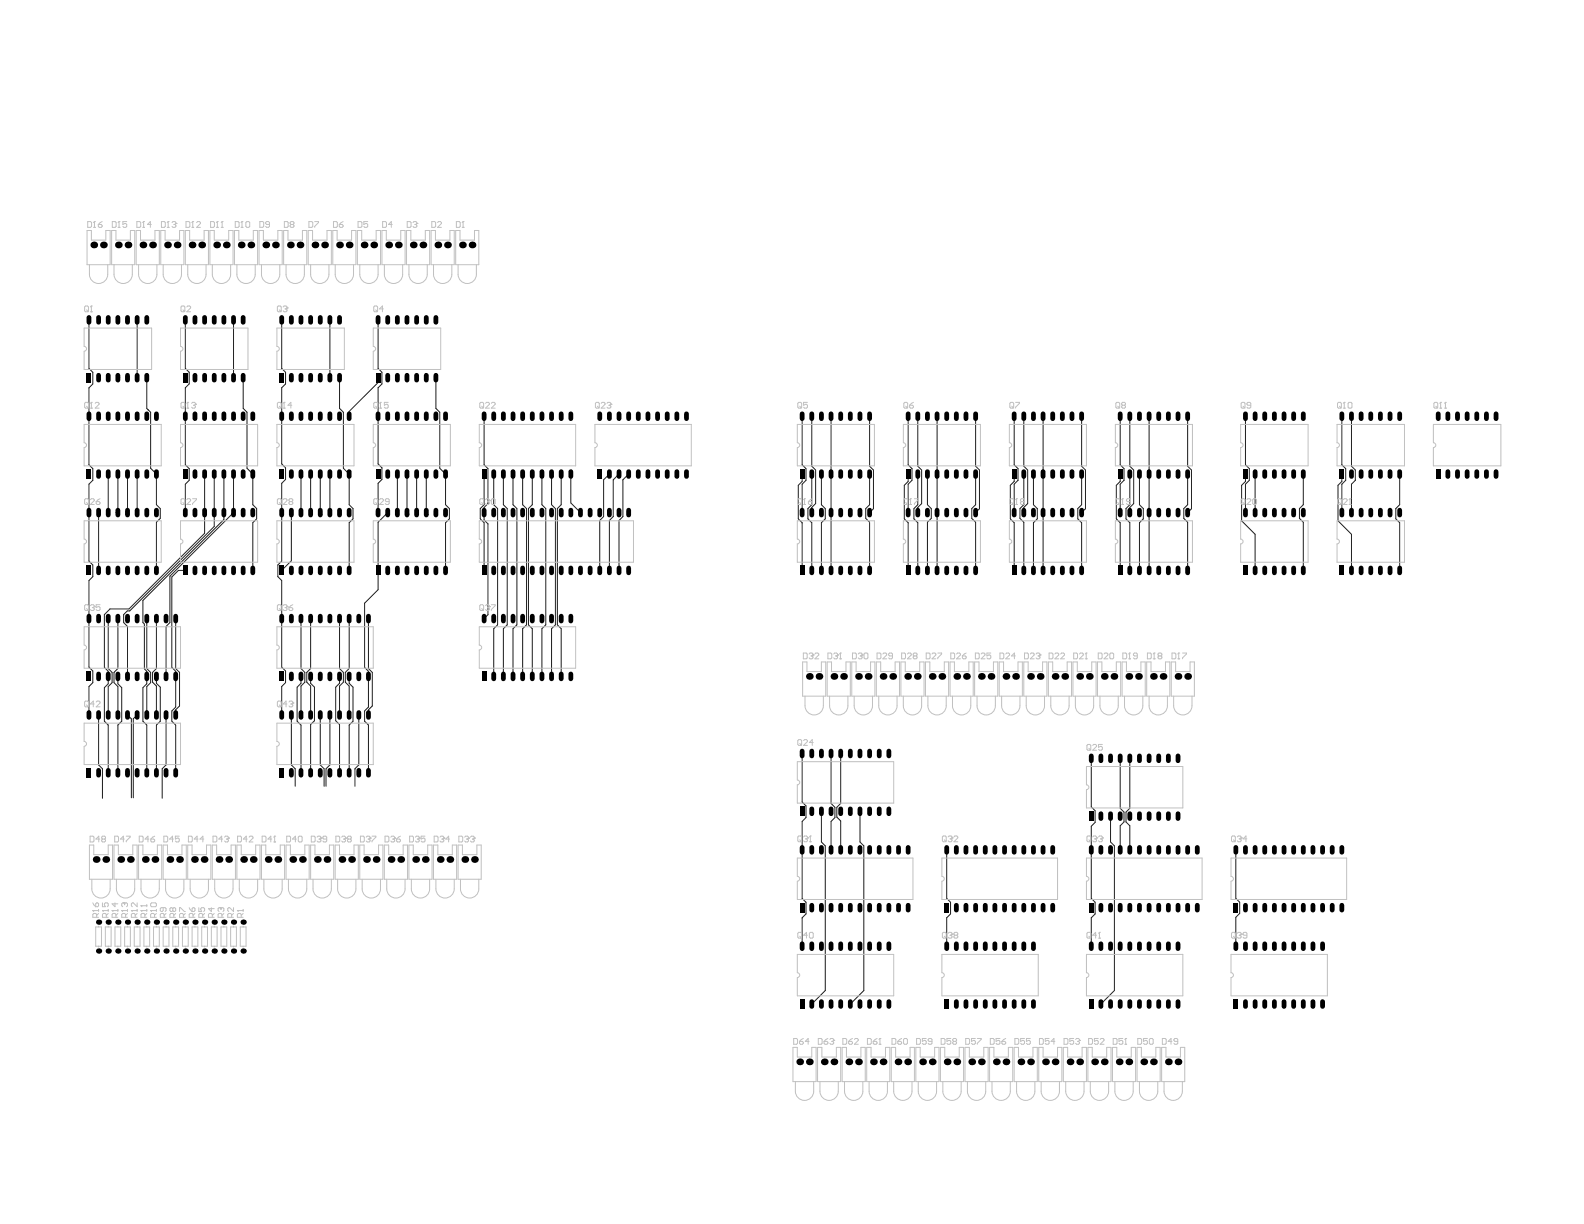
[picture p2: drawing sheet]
<svg xmlns="http://www.w3.org/2000/svg" width="279mm" height="216mm" viewBox="0 0 279 216" stroke-linecap="round" stroke-linejoin="round" font-family="sans-serif">
<g fill="none" stroke="#1e1e1e" stroke-width=".18">
<path d="M15.7 56.4v8.6l.7 .7v2l-.7 .7v13.6l.7 .7v2l-.7 .7v13.6l.7 .7v2l-.7 .7v15.3l.7 .7v2l-.7 .7v5M24.2 56.4v10.2M32.7 56.4v8.6l.7 .7v2l-.7 .7v13.6l.7 .7v2l-.7 .7v5M41.2 56.4v10.2M49.7 56.4v8.6l.7 .7v2l-.7 .7v13.4l.7 .7v2.1l-.7 .7v13.7l-.7 .7v2l.7 .7v15.3l.7 .7v2l-.7 .7v5M58.2 56.4v10.6M66.7 56.4v8.6l.7 .7v2l-.7 .7v13.4l.7 .7v2.1l-.7 .7v5.1M20.8 66.6h.3M25.9 66.6v5.5l.7 .6v9.9l1 1v5.4l.7 .7v1.7l-.7 .7v8.5M42.9 66.6v5.4l.7 .7v9.9l1 1v5.4l.7 .7v1.8l-.7 .7v8.4M59.9 66.6v5.4l.7 .7v9.9l1 1v5.4l.7 .7v1.8l-.7 .7v8.4M66.7 66.6v.9l-5.1 5.1v.8"/>
<path d="M76.9 66.6v5.4l.7 .7v9.9l1 1v5.4l.7 .7v1.8l-.7 .7v8.4M85.4 73.4v8.6l.7 .7v6.1l-.7 .7v2.2l.7 .7v16l-.7 .7M141.5 73.4v8.6l.7 .7v2l-.7 .7v5M143.2 73.4v8.8l.7 .7v5.9l-.7 .7v.9M146.6 73.4v27.2M153.4 73.4v8.8l.7 .7v6.8l-.7 .7M160.2 73.4v8.6l.7 .7v2l-.7 .7v5M161.9 73.4v8.8l.7 .7v5.9l-.7 .7v.9M165.3 73.4v27.2M172.1 73.4v8.8l.7 .7v6.8l-.7 .7M178.9 73.4v8.6l.7 .7v2l-.7 .7v5M180.6 73.4v8.8l.7 .7v5.9l-.7 .7v.9"/>
<path d="M184 73.4v27.2M190.8 73.4v8.8l.7 .7v6.8l-.7 .7h-.4M197.6 73.4v8.6l.7 .7v2l-.7 .7v5M199.3 73.4v8.8l.7 .7v5.9l-.7 .7v.9M202.7 73.4v27.6M209.5 73.4v8.8l.7 .7v6.8l-.7 .7M219.7 73.4v8.6l.7 .7v2l-.7 .7v5M236.7 73.4v8.6l.7 .7v2l-.7 .7v5M238.4 73.4v8.8l.7 .7v1.8l-.7 .7v5.4M17.4 90.4v10.2M19.1 83.6v6.8M20.8 83.6v6.5l-.3 .3"/>
<path d="M22.5 83.6v6.8M24.2 83.6v6.8M36.1 90.4v3.7l-13.4 13.3h-3.3l-1 1v9.3l.7 .7v2.2l-.7 .7v5.9l.7 .7v8.4M36.1 83.6v6.5l.3 .3M37.8 83.6v9.3l-14.9 14.9h-.4l-.7 .6v1.4l.7 .7v8.8M39.5 83.6v8l-14.3 14.3v3.9l.3 .3v7.9l.4 .4v2.2l-.7 .7v5.9l.7 .7v8.4M41.2 83.6v6.8l-11.2 11.2v8.2l-.7 .7v8.8M51.4 90.4v8.5l-1.7 1.7M53.1 83.6v7.2M54.8 83.6v7.2M56.5 83.6v6.8l.3 .4M58.2 83.6v6.5"/>
<path d="M68.4 90.4l-1.7 1.7v11.9l-2.4 2.4v11.3l.7 .7v6.3l-.7 .7v1.8l.7 .7v8.4M70.1 83.6v7.2M71.8 83.6v6.8l.3 .4M73.5 83.6v7.2M75.2 83.6v6.8l.3 .4M85.4 83.6v5.4l-.7 .7v1.8l.7 .7v8.4M87.1 83.6v5.4l.7 .7v20.5l-.7 .7v8.4M88.8 83.6v5.4l.7 .7v20.5l-.7 .7v8.4M90.5 83.6v5.4l.7 .7v20.5l-.7 .7v8.4M92.2 83.6v5.4l.7 .7v20.5l-.7 .7v8.4M93.9 83.6v5.4l-.7 .7v20.5l.7 .7v8.4M95.6 83.6v5.4l.7 .7v20.5l-.7 .7v8.4"/>
<path d="M97.3 83.6v5.4l.7 .7v20.5l-.7 .7v8.4M99 83.6v5.4l-.7 .7v20.5l.7 .7v8.4M100.7 83.6v5.1l1.7 1.7M107.5 83.6l-1 1v6.5l-.7 .7v8.8M109.2 83.6l-1 1v6.5l-.7 .7v8.8M110.9 83.6l-1 1v6.5l-.7 .7v8.8M141.5 83.6v1.3l-.7 .7v5.9l.7 .7v8.4M143.2 83.6v5.4l-.7 .7v1.8l.7 .7v8.4M144.9 83.6v5.4l.7 .7v1.8l-.7 .7v8.4M153.4 83.6v5.4l-.7 .7v1.7l.7 .7M153.4 92.2v8.4M160.2 83.6v1.3l-.7 .7v5.9l.7 .7v8.8"/>
<path d="M161.9 83.6v5.4l-.7 .7v1.8l.7 .7v8.4M163.6 83.6v5.4l.7 .7v1.7l-.7 .7v8.5M172.1 83.6v5.4l-.7 .7v1.7l.7 .7v8.5M178.9 83.6v1.3l-.7 .7v5.9l.7 .7v8.4M180.6 83.6v5.4l-.7 .7v1.7l.7 .7v8.5M182.3 83.6v5.4l.7 .7v1.8l-.7 .7v8.4M190.8 83.6v5.4l-.7 .7v1.8l.7 .7v8.4M197.6 83.6v1.3l-.7 .7v5.9l.7 .7v8.8M199.3 83.6v5.4l-.7 .7v1.8l.7 .7v8.8M201 83.6v5.4l.7 .7v1.8l-.7 .7v8.4M209.5 83.6v5.4l-.7 .7v1.7l.7 .7v8.5M219.7 83.6v1.3l-.7 .7v6.3l2.4 2.3v6.4"/>
<path d="M221.4 83.6v7.2M229.9 83.6v5.4l-.7 .7v1.7l.7 .7v8.5M236.7 83.6v1.3l-.7 .7v6.3l2.4 2.3v6.4M246.9 83.6v5.4l-.7 .7v1.8l.7 .7v8.4M19.1 109.1v8.8l.7 .7v1.8l-.7 .7v5.4M20.8 109.1v8.8l-.7 .7v1.8l.7 .7v5M20.8 119.3v1.3l.7 .7v5.9l-.7 .7v8.4M25.9 109.1v8.8l.7 .7v1.8l-.7 .7v5M27.6 109.1v8.8l-.7 .7v1.7l.7 .7v5.1M27.6 119.3v1.2l.7 .7v6l-.7 .7v8.4M31 109.1v8.8l.7 .7v5.9l-.7 .7v.9M32.7 100.6h-1.2l-1.2 1.2v15.9l.7 .7v6.3l-.7 .7v1.8l.7 .7v8.4"/>
<path d="M53.1 109.1v8.8l.7 .7v1.7l-.7 .7v5.1M53.1 119.3v1.2l-.7 .7v6l.7 .7v8.4M54.8 109.1v8.8l-.7 .7v1.7l.7 .7v5.1M54.8 119.3v1.2l.7 .7v5.9l-.7 .7v8.5M59.9 109.1v8.8l.7 .7v1.7l-.7 .7v5.1M59.9 119.3v1.2l-.7 .7v5.9l.7 .7v8.5M61.6 109.1v8.8l-.7 .7v1.7l.7 .7v5.1M61.6 119.3v1.2l.7 .7v6l-.7 .7v8.4M65 109.1v8.8l.7 .7v5.9l-.7 .7v.9M17.4 126.1v8.8l.7 .7v5.2M22.5 126.1l.7 .7v13.9M24.2 126.1l-.7 .7v13.9"/>
<path d="M29.3 126.1v8.8l-.7 .7v5.2M51.4 126.1v8.8l.7 .7v3.1M56.5 126.1v8.8l.7 .7v3.1M58.2 126.1v8.8l-.7 .7v3.1M63.3 126.1v8.8l-.7 .7v3.1M141.5 132.9v8.6l.7 .7v2l-.7 .7v13.6l.7 .6v2.1l-.7 .7v5.4M146.6 132.9v8.8l.7 .7v1.8l-.7 .7v5M148.3 132.9v8.8l-.7 .7v1.7l.7 .7v5.1M192.5 133.8v8.5l.7 .7v2.1l-.7 .6v12.8l.7 .6v2.1l-.7 .7v5M197.6 133.8v8.8l.7 .7v1.7l-.7 .7v4.2M199.3 133.8v8.8l-.7 .7v1.7l.7 .7v4.2M144.9 143.1v5.4l.7 .7v25.5l-2.4 2.4"/>
<path d="M151.7 143.1v5.4l.7 .7v25.5l-2.4 2.4M167 149.9v8.6l.7 .6v2.1l-.7 .7v4.6M195.9 144v4.5l.7 .7v25.5l-2.4 2.4M218 149.9v8.6l.7 .6v2l-.7 .7v5.1"/>
</g>
<g fill="none" stroke="#000" stroke-width=".85">
<path d="M15.7 56v.8M17.4 56v.8M19.1 56v.8M20.8 56v.8M22.5 56v.8M24.2 56v.8M25.9 56v.8M32.7 56v.8M34.4 56v.8M36.1 56v.8M37.8 56v.8M39.5 56v.8"/>
<path d="M41.2 56v.8M42.9 56v.8M49.7 56v.8M51.4 56v.8M53.1 56v.8M54.8 56v.8M56.5 56v.8M58.2 56v.8M59.9 56v.8M66.7 56v.8M68.4 56v.8M70.1 56v.8"/>
<path d="M71.8 56v.8M73.5 56v.8M75.2 56v.8M76.9 56v.8M15.7 73v.8M17.4 66.2v.8M17.4 73v.8M19.1 66.2v.8M19.1 73v.8M20.8 66.2v.8M20.8 73v.8M22.5 66.2v.8"/>
<path d="M22.5 73v.8M24.2 66.2v.8M24.2 73v.8M25.9 66.2v.8M25.9 73v.8M27.6 73v.8M32.7 73v.8M34.4 66.2v.8M34.4 73v.8M36.1 66.2v.8M36.1 73v.8M37.8 66.2v.8"/>
<path d="M37.8 73v.8M39.5 66.2v.8M39.5 73v.8M41.2 66.2v.8M41.2 73v.8M42.9 66.2v.8M42.9 73v.8M44.6 73v.8M49.7 73v.8M51.4 66.2v.8M51.4 73v.8M53.1 66.2v.8"/>
<path d="M53.1 73v.8M54.8 66.2v.8M54.8 73v.8M56.5 66.2v.8M56.5 73v.8M58.2 66.2v.8M58.2 73v.8M59.9 66.2v.8M59.9 73v.8M61.6 73v.8M66.7 73v.8M68.4 66.2v.8"/>
<path d="M68.4 73v.8M70.1 66.2v.8M70.1 73v.8M71.8 66.2v.8M71.8 73v.8M73.5 66.2v.8M73.5 73v.8M75.2 66.2v.8M75.2 73v.8M76.9 66.2v.8M76.9 73v.8M78.6 73v.8"/>
<path d="M85.4 73v.8M87.1 73v.8M88.8 73v.8M90.5 73v.8M92.2 73v.8M93.9 73v.8M95.6 73v.8M97.3 73v.8M99 73v.8M100.7 73v.8M105.8 73v.8M107.5 73v.8"/>
<path d="M109.2 73v.8M110.9 73v.8M112.6 73v.8M114.3 73v.8M116 73v.8M117.7 73v.8M119.4 73v.8M121.1 73v.8M141.5 73v.8M143.2 73v.8M144.9 73v.8M146.6 73v.8"/>
<path d="M148.3 73v.8M150 73v.8M151.7 73v.8M153.4 73v.8M160.2 73v.8M161.9 73v.8M163.6 73v.8M165.3 73v.8M167 73v.8M168.7 73v.8M170.4 73v.8M172.1 73v.8"/>
<path d="M178.9 73v.8M180.6 73v.8M182.3 73v.8M184 73v.8M185.7 73v.8M187.4 73v.8M189.1 73v.8M190.8 73v.8M197.6 73v.8M199.3 73v.8M201 73v.8M202.7 73v.8"/>
<path d="M204.4 73v.8M206.1 73v.8M207.8 73v.8M209.5 73v.8M219.7 73v.8M221.4 73v.8M223.1 73v.8M224.8 73v.8M226.5 73v.8M228.2 73v.8M229.9 73v.8M236.7 73v.8"/>
<path d="M238.4 73v.8M240.1 73v.8M241.8 73v.8M243.5 73v.8M245.2 73v.8M246.9 73v.8M253.7 73v.8M255.4 73v.8M257.1 73v.8M258.8 73v.8M260.5 73v.8M262.2 73v.8"/>
<path d="M263.9 73v.8M15.7 90v.8M17.4 83.2v.8M17.4 90v.8M19.1 83.2v.8M19.1 90v.8M20.8 83.2v.8M20.8 90v.8M22.5 83.2v.8M22.5 90v.8M24.2 83.2v.8M24.2 90v.8"/>
<path d="M25.9 83.2v.8M25.9 90v.8M27.6 83.2v.8M27.6 90v.8M32.7 90v.8M34.4 83.2v.8M34.4 90v.8M36.1 83.2v.8M36.1 90v.8M37.8 83.2v.8M37.8 90v.8M39.5 83.2v.8"/>
<path d="M39.5 90v.8M41.2 83.2v.8M41.2 90v.8M42.9 83.2v.8M42.9 90v.8M44.6 83.2v.8M44.6 90v.8M49.7 90v.8M51.4 83.2v.8M51.4 90v.8M53.1 83.2v.8M53.1 90v.8"/>
<path d="M54.8 83.2v.8M54.8 90v.8M56.5 83.2v.8M56.5 90v.8M58.2 83.2v.8M58.2 90v.8M59.9 83.2v.8M59.9 90v.8M61.6 83.2v.8M61.6 90v.8M66.7 90v.8M68.4 83.2v.8"/>
<path d="M68.4 90v.8M70.1 83.2v.8M70.1 90v.8M71.8 83.2v.8M71.8 90v.8M73.5 83.2v.8M73.5 90v.8M75.2 83.2v.8M75.2 90v.8M76.9 83.2v.8M76.9 90v.8M78.6 83.2v.8"/>
<path d="M78.6 90v.8M85.4 90v.8M87.1 83.2v.8M87.1 90v.8M88.8 83.2v.8M88.8 90v.8M90.5 83.2v.8M90.5 90v.8M92.2 83.2v.8M92.2 90v.8M93.9 83.2v.8M93.9 90v.8"/>
<path d="M95.6 83.2v.8M95.6 90v.8M97.3 83.2v.8M97.3 90v.8M99 83.2v.8M99 90v.8M100.7 83.2v.8M100.7 90v.8M102.4 90v.8M104.1 90v.8M105.8 90v.8M107.5 83.2v.8"/>
<path d="M107.5 90v.8M109.2 83.2v.8M109.2 90v.8M110.9 83.2v.8M110.9 90v.8M112.6 83.2v.8M114.3 83.2v.8M116 83.2v.8M117.7 83.2v.8M119.4 83.2v.8M121.1 83.2v.8M141.5 90v.8"/>
<path d="M143.2 83.2v.8M143.2 90v.8M144.9 83.2v.8M144.9 90v.8M146.6 83.2v.8M146.6 90v.8M148.3 83.2v.8M148.3 90v.8M150 83.2v.8M150 90v.8M151.7 83.2v.8M151.7 90v.8"/>
<path d="M153.4 83.2v.8M153.4 90v.8M160.2 90v.8M161.9 83.2v.8M161.9 90v.8M163.6 83.2v.8M163.6 90v.8M165.3 83.2v.8M165.3 90v.8M167 83.2v.8M167 90v.8M168.7 83.2v.8"/>
<path d="M168.7 90v.8M170.4 83.2v.8M170.4 90v.8M172.1 83.2v.8M172.1 90v.8M178.9 90v.8M180.6 83.2v.8M180.6 90v.8M182.3 83.2v.8M182.3 90v.8M184 83.2v.8M184 90v.8"/>
<path d="M185.7 83.2v.8M185.7 90v.8M187.4 83.2v.8M187.4 90v.8M189.1 83.2v.8M189.1 90v.8M190.8 83.2v.8M190.8 90v.8M197.6 90v.8M199.3 83.2v.8M199.3 90v.8M201 83.2v.8"/>
<path d="M201 90v.8M202.7 83.2v.8M202.7 90v.8M204.4 83.2v.8M204.4 90v.8M206.1 83.2v.8M206.1 90v.8M207.8 83.2v.8M207.8 90v.8M209.5 83.2v.8M209.5 90v.8M219.7 90v.8"/>
<path d="M221.4 83.2v.8M221.4 90v.8M223.1 83.2v.8M223.1 90v.8M224.8 83.2v.8M224.8 90v.8M226.5 83.2v.8M226.5 90v.8M228.2 83.2v.8M228.2 90v.8M229.9 83.2v.8M229.9 90v.8"/>
<path d="M236.7 90v.8M238.4 83.2v.8M238.4 90v.8M240.1 83.2v.8M240.1 90v.8M241.8 83.2v.8M241.8 90v.8M243.5 83.2v.8M243.5 90v.8M245.2 83.2v.8M245.2 90v.8M246.9 83.2v.8"/>
<path d="M246.9 90v.8M255.4 83.2v.8M257.1 83.2v.8M258.8 83.2v.8M260.5 83.2v.8M262.2 83.2v.8M263.9 83.2v.8M15.7 108.7v.8M17.4 100.2v.8M17.4 108.7v.8M17.4 118.9v.8M19.1 100.2v.8"/>
<path d="M19.1 108.7v.8M19.1 118.9v.8M20.8 100.2v.8M20.8 108.7v.8M20.8 118.9v.8M22.5 100.2v.8M22.5 108.7v.8M22.5 118.9v.8M24.2 100.2v.8M24.2 108.7v.8M24.2 118.9v.8M25.9 100.2v.8"/>
<path d="M25.9 108.7v.8M25.9 118.9v.8M27.6 100.2v.8M27.6 108.7v.8M27.6 118.9v.8M29.3 108.7v.8M29.3 118.9v.8M31 108.7v.8M31 118.9v.8M34.4 100.2v.8M36.1 100.2v.8M37.8 100.2v.8"/>
<path d="M39.5 100.2v.8M41.2 100.2v.8M42.9 100.2v.8M44.6 100.2v.8M49.7 108.7v.8M51.4 100.2v.8M51.4 108.7v.8M51.4 118.9v.8M53.1 100.2v.8M53.1 108.7v.8M53.1 118.9v.8M54.8 100.2v.8"/>
<path d="M54.8 108.7v.8M54.8 118.9v.8M56.5 100.2v.8M56.5 108.7v.8M56.5 118.9v.8M58.2 100.2v.8M58.2 108.7v.8M58.2 118.9v.8M59.9 100.2v.8M59.9 108.7v.8M59.9 118.9v.8M61.6 100.2v.8"/>
<path d="M61.6 108.7v.8M61.6 118.9v.8M63.3 108.7v.8M63.3 118.9v.8M65 108.7v.8M65 118.9v.8M68.4 100.2v.8M70.1 100.2v.8M71.8 100.2v.8M73.5 100.2v.8M75.2 100.2v.8M76.9 100.2v.8"/>
<path d="M78.6 100.2v.8M85.4 108.7v.8M87.1 100.2v.8M87.1 108.7v.8M87.1 118.9v.8M88.8 100.2v.8M88.8 108.7v.8M88.8 118.9v.8M90.5 100.2v.8M90.5 108.7v.8M90.5 118.9v.8M92.2 100.2v.8"/>
<path d="M92.2 108.7v.8M92.2 118.9v.8M93.9 100.2v.8M93.9 108.7v.8M93.9 118.9v.8M95.6 100.2v.8M95.6 108.7v.8M95.6 118.9v.8M97.3 100.2v.8M97.3 108.7v.8M97.3 118.9v.8M99 100.2v.8"/>
<path d="M99 108.7v.8M99 118.9v.8M100.7 100.2v.8M100.7 108.7v.8M100.7 118.9v.8M102.4 100.2v.8M104.1 100.2v.8M105.8 100.2v.8M107.5 100.2v.8M109.2 100.2v.8M110.9 100.2v.8M143.2 100.2v.8"/>
<path d="M144.9 100.2v.8M146.6 100.2v.8M148.3 100.2v.8M150 100.2v.8M151.7 100.2v.8M153.4 100.2v.8M161.9 100.2v.8M163.6 100.2v.8M165.3 100.2v.8M167 100.2v.8M168.7 100.2v.8M170.4 100.2v.8"/>
<path d="M172.1 100.2v.8M180.6 100.2v.8M182.3 100.2v.8M184 100.2v.8M185.7 100.2v.8M187.4 100.2v.8M189.1 100.2v.8M190.8 100.2v.8M199.3 100.2v.8M201 100.2v.8M202.7 100.2v.8M204.4 100.2v.8"/>
<path d="M206.1 100.2v.8M207.8 100.2v.8M209.5 100.2v.8M221.4 100.2v.8M223.1 100.2v.8M224.8 100.2v.8M226.5 100.2v.8M228.2 100.2v.8M229.9 100.2v.8M238.4 100.2v.8M240.1 100.2v.8M241.8 100.2v.8"/>
<path d="M243.5 100.2v.8M245.2 100.2v.8M246.9 100.2v.8M15.7 125.7v.8M17.4 125.7v.8M17.4 135.9v.8M19.1 125.7v.8M19.1 135.9v.8M20.8 125.7v.8M20.8 135.9v.8M22.5 125.7v.8M22.5 135.9v.8"/>
<path d="M24.2 125.7v.8M24.2 135.9v.8M25.9 125.7v.8M25.9 135.9v.8M27.6 125.7v.8M27.6 135.9v.8M29.3 125.7v.8M29.3 135.9v.8M31 125.7v.8M31 135.9v.8M49.7 125.7v.8M51.4 125.7v.8"/>
<path d="M51.4 135.9v.8M53.1 125.7v.8M53.1 135.9v.8M54.8 125.7v.8M54.8 135.9v.8M56.5 125.7v.8M56.5 135.9v.8M58.2 125.7v.8M58.2 135.9v.8M59.9 125.7v.8M59.9 135.9v.8M61.6 125.7v.8"/>
<path d="M61.6 135.9v.8M63.3 125.7v.8M63.3 135.9v.8M65 125.7v.8M65 135.9v.8M141.5 132.5v.8M143.2 132.5v.8M144.9 132.5v.8M146.6 132.5v.8M148.3 132.5v.8M150 132.5v.8M151.7 132.5v.8"/>
<path d="M153.4 132.5v.8M155.1 132.5v.8M156.8 132.5v.8M192.5 133.3v.9M194.2 133.3v.9M195.9 133.3v.9M197.6 133.3v.9M199.3 133.3v.9M201 133.3v.9M202.7 133.3v.9M204.4 133.3v.9M206.1 133.3v.9"/>
<path d="M207.8 133.3v.9M141.5 149.5v.8M143.2 142.7v.8M143.2 149.5v.8M143.2 159.7v.8M144.9 142.7v.8M144.9 149.5v.8M144.9 159.7v.8M146.6 142.7v.8M146.6 149.5v.8M146.6 159.7v.8M148.3 142.7v.8"/>
<path d="M148.3 149.5v.8M148.3 159.7v.8M150 142.7v.8M150 149.5v.8M150 159.7v.8M151.7 142.7v.8M151.7 149.5v.8M151.7 159.7v.8M153.4 142.7v.8M153.4 149.5v.8M153.4 159.7v.8M155.1 142.7v.8"/>
<path d="M155.1 149.5v.8M155.1 159.7v.8M156.8 142.7v.8M156.8 149.5v.8M156.8 159.7v.8M158.5 149.5v.8M158.5 159.7v.8M160.2 149.5v.8M160.2 159.7v.8M167 149.5v.8M168.7 149.5v.8M168.7 159.7v.8"/>
<path d="M170.4 149.5v.8M170.4 159.7v.8M172.1 149.5v.8M172.1 159.7v.8M173.8 149.5v.8M173.8 159.7v.8M175.5 149.5v.8M175.5 159.7v.8M177.2 149.5v.8M177.2 159.7v.8M178.9 149.5v.8M178.9 159.7v.8"/>
<path d="M180.6 149.5v.8M180.6 159.7v.8M182.3 149.5v.8M182.3 159.7v.8M184 149.5v.8M184 159.7v.8M185.7 149.5v.8M185.7 159.7v.8M192.5 149.5v.8M194.2 143.5v.9M194.2 149.5v.8M194.2 159.7v.8"/>
<path d="M195.9 143.5v.9M195.9 149.5v.8M195.9 159.7v.8M197.6 143.5v.9M197.6 149.5v.8M197.6 159.7v.8M199.3 143.5v.9M199.3 149.5v.8M199.3 159.7v.8M201 143.5v.9M201 149.5v.8M201 159.7v.8"/>
<path d="M202.7 143.5v.9M202.7 149.5v.8M202.7 159.7v.8M204.4 143.5v.9M204.4 149.5v.8M204.4 159.7v.8M206.1 143.5v.9M206.1 149.5v.8M206.1 159.7v.8M207.8 143.5v.9M207.8 149.5v.8M207.8 159.7v.8"/>
<path d="M209.5 149.5v.8M209.5 159.7v.8M211.2 149.5v.8M211.2 159.7v.8M218 149.5v.8M219.7 149.5v.8M219.7 159.7v.8M221.4 149.5v.8M221.4 159.7v.8M223.1 149.5v.8M223.1 159.7v.8M224.8 149.5v.8"/>
<path d="M224.8 159.7v.8M226.5 149.5v.8M226.5 159.7v.8M228.2 149.5v.8M228.2 159.7v.8M229.9 149.5v.8M229.9 159.7v.8M231.6 149.5v.8M231.6 159.7v.8M233.3 149.5v.8M233.3 159.7v.8M235 149.5v.8"/>
<path d="M235 159.7v.8M236.7 149.5v.8M236.7 159.7v.8M141.5 166.5v.8M143.2 166.5v.8M143.2 176.7v.8M144.9 166.5v.8M144.9 176.7v.8M146.6 166.5v.8M146.6 176.7v.8M148.3 166.5v.8M148.3 176.7v.8"/>
<path d="M150 166.5v.8M150 176.7v.8M151.7 166.5v.8M151.7 176.7v.8M153.4 166.5v.8M153.4 176.7v.8M155.1 166.5v.8M155.1 176.7v.8M156.8 166.5v.8M156.8 176.7v.8M167 166.5v.8M168.7 166.5v.8"/>
<path d="M168.7 176.7v.8M170.4 166.5v.8M170.4 176.7v.8M172.1 166.5v.8M172.1 176.7v.8M173.8 166.5v.8M173.8 176.7v.8M175.5 166.5v.8M175.5 176.7v.8M177.2 166.5v.8M177.2 176.7v.8M178.9 166.5v.8"/>
<path d="M178.9 176.7v.8M180.6 166.5v.8M180.6 176.7v.8M182.3 166.5v.8M182.3 176.7v.8M192.5 166.5v.8M194.2 166.5v.8M194.2 176.7v.8M195.9 166.5v.8M195.9 176.7v.8M197.6 166.5v.8M197.6 176.7v.8"/>
<path d="M199.3 166.5v.8M199.3 176.7v.8M201 166.5v.8M201 176.7v.8M202.7 166.5v.8M202.7 176.7v.8M204.4 166.5v.8M204.4 176.7v.8M206.1 166.5v.8M206.1 176.7v.8M207.8 166.5v.8M207.8 176.7v.8"/>
<path d="M218 166.5v.8M219.7 166.5v.8M219.7 176.7v.8M221.4 166.5v.8M221.4 176.7v.8M223.1 166.5v.8M223.1 176.7v.8M224.8 166.5v.8M224.8 176.7v.8M226.5 166.5v.8M226.5 176.7v.8M228.2 166.5v.8"/>
<path d="M228.2 176.7v.8M229.9 166.5v.8M229.9 176.7v.8M231.6 166.5v.8M231.6 176.7v.8M233.3 166.5v.8M233.3 176.7v.8"/>
</g>
<g fill="#000">
<path d="M15.3 65.8h.8v1.7h-.8z" fill-rule="evenodd"/>
<path d="M32.3 65.8h.8v1.7h-.8z" fill-rule="evenodd"/>
<path d="M49.3 65.8h.8v1.7h-.8z" fill-rule="evenodd"/>
<path d="M66.3 65.8h.8v1.7h-.8z" fill-rule="evenodd"/>
<path d="M15.3 82.8h.8v1.7h-.8z" fill-rule="evenodd"/>
<path d="M32.3 82.8h.8v1.7h-.8z" fill-rule="evenodd"/>
<path d="M49.3 82.8h.8v1.7h-.8z" fill-rule="evenodd"/>
<path d="M66.3 82.8h.8v1.7h-.8z" fill-rule="evenodd"/>
<path d="M85 82.8h.8v1.7h-.8z" fill-rule="evenodd"/>
<path d="M105.4 82.8h.8v1.7h-.8z" fill-rule="evenodd"/>
<path d="M141.1 82.8h.8v1.7h-.8z" fill-rule="evenodd"/>
<path d="M159.8 82.8h.8v1.7h-.8z" fill-rule="evenodd"/>
<path d="M178.5 82.8h.8v1.7h-.8z" fill-rule="evenodd"/>
<path d="M197.2 82.8h.8v1.7h-.8z" fill-rule="evenodd"/>
<path d="M219.3 82.8h.8v1.7h-.8z" fill-rule="evenodd"/>
<path d="M236.3 82.8h.8v1.7h-.8z" fill-rule="evenodd"/>
<path d="M253.3 82.8h.8v1.7h-.8z" fill-rule="evenodd"/>
<path d="M15.3 99.8h.8v1.7h-.8z" fill-rule="evenodd"/>
<path d="M32.3 99.8h.8v1.7h-.8z" fill-rule="evenodd"/>
<path d="M49.3 99.8h.8v1.7h-.8z" fill-rule="evenodd"/>
<path d="M66.3 99.8h.8v1.7h-.8z" fill-rule="evenodd"/>
<path d="M85 99.8h.8v1.7h-.8z" fill-rule="evenodd"/>
<path d="M141.1 99.8h.8v1.7h-.8z" fill-rule="evenodd"/>
<path d="M159.8 99.8h.8v1.7h-.8z" fill-rule="evenodd"/>
<path d="M178.5 99.8h.8v1.7h-.8z" fill-rule="evenodd"/>
<path d="M197.2 99.8h.8v1.7h-.8z" fill-rule="evenodd"/>
<path d="M219.3 99.8h.8v1.7h-.8z" fill-rule="evenodd"/>
<path d="M236.3 99.8h.8v1.7h-.8z" fill-rule="evenodd"/>
<path d="M15.3 135.5h.8v1.7h-.8z" fill-rule="evenodd"/>
<path d="M15.3 118.5h.8v1.7h-.8z" fill-rule="evenodd"/>
<path d="M49.3 135.5h.8v1.7h-.8z" fill-rule="evenodd"/>
<path d="M49.3 118.5h.8v1.7h-.8z" fill-rule="evenodd"/>
<path d="M85 118.5h.8v1.7h-.8z" fill-rule="evenodd"/>
<path d="M141.1 142.3h.8v1.7h-.8z" fill-rule="evenodd"/>
<path d="M192.1 143.1h.8v1.7h-.8z" fill-rule="evenodd"/>
<path d="M141.1 176.3h.8v1.7h-.8z" fill-rule="evenodd"/>
<path d="M141.1 159.3h.8v1.7h-.8z" fill-rule="evenodd"/>
<path d="M166.6 176.3h.8v1.7h-.8z" fill-rule="evenodd"/>
<path d="M166.6 159.3h.8v1.7h-.8z" fill-rule="evenodd"/>
<path d="M192.1 176.3h.8v1.7h-.8z" fill-rule="evenodd"/>
<path d="M192.1 159.3h.8v1.7h-.8z" fill-rule="evenodd"/>
<path d="M217.6 176.3h.8v1.7h-.8z" fill-rule="evenodd"/>
<path d="M217.6 159.3h.8v1.7h-.8z" fill-rule="evenodd"/>
</g>
<g fill="#000">
<circle cx="16.5" cy="43.2" r=".59"/>
<circle cx="18.2" cy="43.2" r=".59"/>
<circle cx="20.9" cy="43.2" r=".59"/>
<circle cx="22.6" cy="43.2" r=".59"/>
<circle cx="25.2" cy="43.2" r=".59"/>
<circle cx="26.9" cy="43.2" r=".59"/>
<circle cx="29.5" cy="43.2" r=".59"/>
<circle cx="31.2" cy="43.2" r=".59"/>
<circle cx="33.9" cy="43.2" r=".59"/>
<circle cx="35.6" cy="43.2" r=".59"/>
<circle cx="38.2" cy="43.2" r=".59"/>
<circle cx="39.9" cy="43.2" r=".59"/>
<circle cx="42.6" cy="43.2" r=".59"/>
<circle cx="44.3" cy="43.2" r=".59"/>
<circle cx="46.9" cy="43.2" r=".59"/>
<circle cx="48.6" cy="43.2" r=".59"/>
<circle cx="51.2" cy="43.2" r=".59"/>
<circle cx="52.9" cy="43.2" r=".59"/>
<circle cx="55.6" cy="43.2" r=".59"/>
<circle cx="57.3" cy="43.2" r=".59"/>
<circle cx="59.9" cy="43.2" r=".59"/>
<circle cx="61.6" cy="43.2" r=".59"/>
<circle cx="64.2" cy="43.2" r=".59"/>
<circle cx="65.9" cy="43.2" r=".59"/>
<circle cx="68.6" cy="43.2" r=".59"/>
<circle cx="70.3" cy="43.2" r=".59"/>
<circle cx="72.9" cy="43.2" r=".59"/>
<circle cx="74.6" cy="43.2" r=".59"/>
<circle cx="77.2" cy="43.2" r=".59"/>
<circle cx="78.9" cy="43.2" r=".59"/>
<circle cx="81.6" cy="43.2" r=".59"/>
<circle cx="83.3" cy="43.2" r=".59"/>
<circle cx="142.8" cy="119.3" r=".59"/>
<circle cx="144.5" cy="119.3" r=".59"/>
<circle cx="147.1" cy="119.3" r=".59"/>
<circle cx="148.8" cy="119.3" r=".59"/>
<circle cx="151.4" cy="119.3" r=".59"/>
<circle cx="153.1" cy="119.3" r=".59"/>
<circle cx="155.8" cy="119.3" r=".59"/>
<circle cx="157.5" cy="119.3" r=".59"/>
<circle cx="160.1" cy="119.3" r=".59"/>
<circle cx="161.8" cy="119.3" r=".59"/>
<circle cx="164.4" cy="119.3" r=".59"/>
<circle cx="166.1" cy="119.3" r=".59"/>
<circle cx="168.8" cy="119.3" r=".59"/>
<circle cx="170.5" cy="119.3" r=".59"/>
<circle cx="173.1" cy="119.3" r=".59"/>
<circle cx="174.8" cy="119.3" r=".59"/>
<circle cx="177.4" cy="119.3" r=".59"/>
<circle cx="179.1" cy="119.3" r=".59"/>
<circle cx="181.8" cy="119.3" r=".59"/>
<circle cx="183.5" cy="119.3" r=".59"/>
<circle cx="186.1" cy="119.3" r=".59"/>
<circle cx="187.8" cy="119.3" r=".59"/>
<circle cx="190.4" cy="119.3" r=".59"/>
<circle cx="192.1" cy="119.3" r=".59"/>
<circle cx="194.8" cy="119.3" r=".59"/>
<circle cx="196.5" cy="119.3" r=".59"/>
<circle cx="199.1" cy="119.3" r=".59"/>
<circle cx="200.8" cy="119.3" r=".59"/>
<circle cx="203.5" cy="119.3" r=".59"/>
<circle cx="205.2" cy="119.3" r=".59"/>
<circle cx="207.8" cy="119.3" r=".59"/>
<circle cx="209.5" cy="119.3" r=".59"/>
<circle cx="17" cy="151.6" r=".59"/>
<circle cx="18.7" cy="151.6" r=".59"/>
<circle cx="21.3" cy="151.6" r=".59"/>
<circle cx="23" cy="151.6" r=".59"/>
<circle cx="25.6" cy="151.6" r=".59"/>
<circle cx="27.3" cy="151.6" r=".59"/>
<circle cx="30" cy="151.6" r=".59"/>
<circle cx="31.7" cy="151.6" r=".59"/>
<circle cx="34.3" cy="151.6" r=".59"/>
<circle cx="36" cy="151.6" r=".59"/>
<circle cx="38.6" cy="151.6" r=".59"/>
<circle cx="40.3" cy="151.6" r=".59"/>
<circle cx="43" cy="151.6" r=".59"/>
<circle cx="44.7" cy="151.6" r=".59"/>
<circle cx="47.3" cy="151.6" r=".59"/>
<circle cx="49" cy="151.6" r=".59"/>
<circle cx="51.6" cy="151.6" r=".59"/>
<circle cx="53.3" cy="151.6" r=".59"/>
<circle cx="56" cy="151.6" r=".59"/>
<circle cx="57.7" cy="151.6" r=".59"/>
<circle cx="60.3" cy="151.6" r=".59"/>
<circle cx="62" cy="151.6" r=".59"/>
<circle cx="64.6" cy="151.6" r=".59"/>
<circle cx="66.3" cy="151.6" r=".59"/>
<circle cx="69" cy="151.6" r=".59"/>
<circle cx="70.7" cy="151.6" r=".59"/>
<circle cx="73.3" cy="151.6" r=".59"/>
<circle cx="75" cy="151.6" r=".59"/>
<circle cx="77.7" cy="151.6" r=".59"/>
<circle cx="79.4" cy="151.6" r=".59"/>
<circle cx="82" cy="151.6" r=".59"/>
<circle cx="83.7" cy="151.6" r=".59"/>
<circle cx="17.4" cy="167.8" r=".47"/>
<circle cx="17.4" cy="162.7" r=".47"/>
<circle cx="19.1" cy="167.8" r=".47"/>
<circle cx="19.1" cy="162.7" r=".47"/>
<circle cx="20.8" cy="167.8" r=".47"/>
<circle cx="20.8" cy="162.7" r=".47"/>
<circle cx="22.5" cy="167.8" r=".47"/>
<circle cx="22.5" cy="162.7" r=".47"/>
<circle cx="24.2" cy="167.8" r=".47"/>
<circle cx="24.2" cy="162.7" r=".47"/>
<circle cx="25.9" cy="167.8" r=".47"/>
<circle cx="25.9" cy="162.7" r=".47"/>
<circle cx="27.6" cy="167.8" r=".47"/>
<circle cx="27.6" cy="162.7" r=".47"/>
<circle cx="29.3" cy="167.8" r=".47"/>
<circle cx="29.3" cy="162.7" r=".47"/>
<circle cx="31" cy="167.8" r=".47"/>
<circle cx="31" cy="162.7" r=".47"/>
<circle cx="32.7" cy="167.8" r=".47"/>
<circle cx="32.7" cy="162.7" r=".47"/>
<circle cx="34.4" cy="167.8" r=".47"/>
<circle cx="34.4" cy="162.7" r=".47"/>
<circle cx="36.1" cy="167.8" r=".47"/>
<circle cx="36.1" cy="162.7" r=".47"/>
<circle cx="37.8" cy="167.8" r=".47"/>
<circle cx="37.8" cy="162.7" r=".47"/>
<circle cx="39.5" cy="167.8" r=".47"/>
<circle cx="39.5" cy="162.7" r=".47"/>
<circle cx="41.2" cy="162.7" r=".47"/>
<circle cx="41.2" cy="167.8" r=".47"/>
<circle cx="42.9" cy="167.8" r=".47"/>
<circle cx="42.9" cy="162.7" r=".47"/>
<circle cx="141.1" cy="187.3" r=".59"/>
<circle cx="142.8" cy="187.3" r=".59"/>
<circle cx="145.4" cy="187.3" r=".59"/>
<circle cx="147.1" cy="187.3" r=".59"/>
<circle cx="149.7" cy="187.3" r=".59"/>
<circle cx="151.4" cy="187.3" r=".59"/>
<circle cx="154.1" cy="187.3" r=".59"/>
<circle cx="155.8" cy="187.3" r=".59"/>
<circle cx="158.4" cy="187.3" r=".59"/>
<circle cx="160.1" cy="187.3" r=".59"/>
<circle cx="162.7" cy="187.3" r=".59"/>
<circle cx="164.4" cy="187.3" r=".59"/>
<circle cx="167.1" cy="187.3" r=".59"/>
<circle cx="168.8" cy="187.3" r=".59"/>
<circle cx="171.4" cy="187.3" r=".59"/>
<circle cx="173.1" cy="187.3" r=".59"/>
<circle cx="175.7" cy="187.3" r=".59"/>
<circle cx="177.4" cy="187.3" r=".59"/>
<circle cx="180.1" cy="187.3" r=".59"/>
<circle cx="181.8" cy="187.3" r=".59"/>
<circle cx="184.4" cy="187.3" r=".59"/>
<circle cx="186.1" cy="187.3" r=".59"/>
<circle cx="188.7" cy="187.3" r=".59"/>
<circle cx="190.4" cy="187.3" r=".59"/>
<circle cx="193.1" cy="187.3" r=".59"/>
<circle cx="194.8" cy="187.3" r=".59"/>
<circle cx="197.4" cy="187.3" r=".59"/>
<circle cx="199.1" cy="187.3" r=".59"/>
<circle cx="201.8" cy="187.3" r=".59"/>
<circle cx="203.5" cy="187.3" r=".59"/>
<circle cx="206.1" cy="187.3" r=".59"/>
<circle cx="207.8" cy="187.3" r=".59"/>
</g>
<g fill="none" stroke="#c0c0c0" stroke-width=".18">
<path d="M15.5 39.1h.5l.2 .2v.6l-.2 .2h-.5zM16.7 39.1h.1M16.7 39.1v1M16.7 39.1l-.2 .2M17.3 39.6h.6l.1 .3-.1 .2h-.4l-.2-.2zM18 39.1l-.7 .5M19.8 39.1h.5l.2 .2v.6l-.2 .2h-.5zM21 39.1h.1M21 39.1v1M21 39.1l-.2 .2M22.4 39.1h-.7v.5l.3-.2 .4 .2v.3l-.2 .2h-.4l-.1-.2M24.1 39.1h.6l.1 .2v.6l-.1 .2h-.6z"/>
<path d="M25.3 39.1h.1M25.3 39.1v1M25.3 39.1l-.1 .2M26.7 39.6h-.7l.5-.5v1M28.5 39.1h.5l.2 .2v.6l-.2 .2h-.5zM29.7 39.1h.1M29.7 39.1v1M29.7 39.1l-.2 .2M30.3 39.3l.2-.2h.4l.1 .3M30.7 39.6h.2M30.9 39.6l.1 .2-.1 .3h-.4l-.2-.2M31 39.4h.1"/>
<path d="M31 39.4l-.1 .2M32.8 39.1h.5l.2 .2v.6l-.2 .2h-.5zM34 39.1h.1M34 39.1v1M34 39.1l-.2 .2M34.7 39.3l.1-.2h.4l.2 .2v.1l-.7 .7h.7M37.1 39.1h.6l.1 .2v.6l-.1 .2h-.6zM38.3 39.1h.1M38.3 39.1v1M38.3 39.1l-.1 .2M39.2 39.1h.1M39.2 39.1v1"/>
<path d="M39.2 39.1l-.2 .2M41.5 39.1h.5l.2 .2v.6l-.2 .2h-.5zM42.7 39.1h.1M42.7 39.1v1M42.7 39.1l-.2 .2M43.4 39.3l.1-.2h.4l.1 .2v.6l-.1 .2h-.4l-.1-.2zM45.8 39.1h.5l.2 .1v.7l-.2 .2h-.5zM47.5 39.6h-.5l-.1-.2 .1-.3h.4l.1 .1v.7l-.1 .2h-.4l-.1-.2M50.2 39.1h.5l.1 .2v.6l-.1 .2h-.5zM51.3 39.6l-.1 .2 .1 .3h.4l.2-.2-.2-.3M51.3 39.6l-.1-.2 .1-.3h.4l.2 .2-.2 .3M51.3 39.6h.4"/>
<path d="M54.5 39.1h.5l.2 .2v.6l-.2 .2h-.5zM55.5 39.1h.7v.2l-.7 .6v.2M58.8 39.1h.5l.2 .2v.6l-.2 .2h-.5zM59.8 39.6h.6l.1 .3-.1 .2h-.4l-.2-.2zM60.5 39.1l-.7 .5M63.2 39.1h.5l.1 .2v.6l-.1 .2h-.5zM64.9 39.1h-.7v.5l.3-.2 .4 .2v.3l-.2 .2h-.4l-.1-.2M67.5 39.1h.5l.2 .2v.6l-.2 .2h-.5zM69.2 39.6h-.7l.5-.5v1M71.8 39.1h.5l.2 .2v.6l-.2 .2h-.5zM72.8 39.3l.2-.2h.4l.1 .3M73.2 39.6h.2"/>
<path d="M73.4 39.6l.1 .2-.1 .3h-.4l-.2-.2M73.5 39.4h.1M73.5 39.4l-.1 .2M76.2 39.1h.5l.1 .2v.6l-.1 .2h-.5zM77.2 39.3l.2-.2h.3l.2 .2v.1l-.7 .7h.7M80.5 39.1h.5l.2 .2v.6l-.2 .2h-.5zM81.7 39.1h.1M81.7 39.1v1M81.7 39.1l-.2 .2M14.8 57.9h11.9v7.3h-11.9v-3.3a.42 .42 0 0 0 .5-.4 .42 .42 0 0 0-.5-.4zM14.9 54.1l.2-.1h.3l.2 .1v.7l-.2 .2h-.3l-.2-.2zM15.3 54.7l.3 .3"/>
<path d="M15.4 40.7h.7v1.7h2.6v-1.7h.7v6h-4zM15.8 46.7a3 3 0 0 0 .4 2.8 1.61 1.61 0 0 0 1.8 .4 1.61 1.61 0 0 0 1-1.5v-1.7M15.9 55h.4M16.1 54h.1M16.1 54v1M16.1 54l-.2 .1M16.5 40.1h.3M19.7 40.7h.8v1.7h2.5v-1.7h.8v6h-4.1zM20.1 46.7a3 3 0 0 0 .5 2.8 1.61 1.61 0 0 0 1.7 .4 1.61 1.61 0 0 0 1-1.5v-1.7M20.8 40.1h.4M24 40.7h.8v1.7h2.5v-1.7h.8v6h-4.1zM24.4 46.7a3 3 0 0 0 .5 2.8 1.61 1.61 0 0 0 1.8 .4 1.61 1.61 0 0 0 1-1.5v-1.7"/>
<path d="M25.2 40.1h.3M28.4 40.7h.7v1.7h2.6v-1.7h.7v6h-4zM28.8 46.7a3 3 0 0 0 .5 2.8 1.61 1.61 0 0 0 1.7 .4 1.61 1.61 0 0 0 1-1.5v-1.7M29.5 40.1h.3M31.8 57.9h11.9v7.3h-11.9v-3.3a.42 .42 0 0 0 .5-.4 .42 .42 0 0 0-.5-.4zM31.9 54.1l.2-.1h.3l.2 .1v.7l-.2 .2h-.3l-.2-.2zM32.3 54.7l.3 .3M32.7 40.7h.8v1.7h2.5v-1.7h.8v6h-4.1zM32.9 54.1l.2-.1h.4l.1 .1v.2l-.7 .7h.7M33.1 46.7a3 3 0 0 0 .5 2.8 1.61 1.61 0 0 0 1.7 .4 1.61 1.61 0 0 0 1-1.5v-1.7M33.8 40.1h.4M37 40.7h.8v1.7h2.5v-1.7h.8v6h-4.1z"/>
<path d="M37.5 46.7a3 3 0 0 0 .4 2.8 1.61 1.61 0 0 0 1.8 .4 1.61 1.61 0 0 0 1-1.5v-1.7M38.2 40.1h.3M39 40.1h.4M41.4 40.7h.7v1.7h2.6v-1.7h.7v6h-4zM41.8 46.7a3 3 0 0 0 .5 2.8 1.61 1.61 0 0 0 1.7 .4 1.61 1.61 0 0 0 1-1.5v-1.7M42.5 40.1h.4M45.7 40.7h.8v1.7h2.5v-1.7h.8v6h-4.1zM46.1 46.7a3 3 0 0 0 .5 2.8 1.61 1.61 0 0 0 1.8 .4 1.61 1.61 0 0 0 1-1.5v-1.7M48.8 57.9h11.9v7.3h-11.9v-3.3a.42 .42 0 0 0 .5-.4 .42 .42 0 0 0-.5-.4zM48.9 54.1l.2-.1h.3l.2 .1v.7l-.2 .2h-.3l-.2-.2zM49.3 54.7l.3 .3M49.9 54.1l.2-.1h.4l.1 .3"/>
<path d="M50 40.7h.8v1.7h2.5v-1.7h.8v6h-4.1zM50.3 54.5h.2M50.5 54.5l.1 .2-.1 .3h-.4l-.2-.2M50.5 46.7a3 3 0 0 0 .4 2.8 1.61 1.61 0 0 0 1.8 .4 1.61 1.61 0 0 0 1-1.5v-1.7M50.6 54.3h.1M50.6 54.3l-.1 .2M54.4 40.7h.7v1.7h2.6v-1.7h.7v6h-4zM54.8 46.7a3 3 0 0 0 .5 2.8 1.61 1.61 0 0 0 1.7 .4 1.61 1.61 0 0 0 1-1.5v-1.7M58.7 40.7h.8v1.7h2.5v-1.7h.8v6h-4.1zM59.1 46.7a3 3 0 0 0 .5 2.8 1.61 1.61 0 0 0 1.8 .4 1.61 1.61 0 0 0 1-1.5v-1.7M63 40.7h.8v1.7h2.6v-1.7h.7v6h-4.1zM63.5 46.7a3 3 0 0 0 .4 2.8 1.61 1.61 0 0 0 1.8 .4 1.61 1.61 0 0 0 1-1.5v-1.7"/>
<path d="M65.8 57.9h11.9v7.3h-11.9v-3.3a.42 .42 0 0 0 .5-.4 .42 .42 0 0 0-.5-.4zM65.9 54.1l.2-.1h.3l.2 .1v.7l-.2 .2h-.3l-.2-.2zM66.3 54.7l.3 .3M67.4 40.7h.7v1.7h2.6v-1.7h.8v6h-4.1zM67.6 54.5h-.7l.6-.5v1M67.8 46.7a3 3 0 0 0 .5 2.8 1.61 1.61 0 0 0 1.7 .4 1.61 1.61 0 0 0 1-1.5v-1.7M71.7 40.7h.8v1.7h2.5v-1.7h.8v6h-4.1zM72.1 46.7a3 3 0 0 0 .5 2.8 1.61 1.61 0 0 0 1.8 .4 1.61 1.61 0 0 0 1-1.5v-1.7M76 40.7h.8v1.7h2.6v-1.7h.7v6h-4.1zM76.5 46.7a3 3 0 0 0 .4 2.8 1.61 1.61 0 0 0 1.8 .4 1.61 1.61 0 0 0 1-1.5v-1.7M80.4 40.7h.7v1.7h2.6v-1.7h.8v6h-4.1zM80.8 46.7a3 3 0 0 0 .5 2.8 1.61 1.61 0 0 0 1.7 .4 1.61 1.61 0 0 0 1-1.5v-1.7"/>
<path d="M81.5 40.1h.4M14.8 74.9h13.6v7.3h-13.6v-3.3a.42 .42 0 0 0 .5-.4 .42 .42 0 0 0-.5-.4zM14.9 71.1l.2-.1h.3l.2 .1v.7l-.2 .2h-.3l-.2-.2zM15.3 71.7l.3 .3M15.9 72h.4M16.1 71h.1M16.1 71v1M16.1 71l-.2 .1M16.8 71.1l.2-.1h.3l.2 .1v.2l-.7 .7h.7M31.8 74.9h13.6v7.3h-13.6v-3.3a.42 .42 0 0 0 .5-.4 .42 .42 0 0 0-.5-.4zM31.9 71.1l.2-.1h.3l.2 .1v.7l-.2 .2h-.3l-.2-.2zM32.3 71.7l.3 .3"/>
<path d="M32.9 72h.4M33.1 71h.1M33.1 71v1M33.1 71l-.2 .1M33.8 71.1l.2-.1h.3l.2 .3M34.1 71.5h.2M34.3 71.5l.2 .2-.2 .3h-.3l-.2-.2M34.5 71.3h.1M34.5 71.3l-.2 .2M48.8 74.9h13.6v7.3h-13.6v-3.3a.42 .42 0 0 0 .5-.4 .42 .42 0 0 0-.5-.4zM48.9 71.1l.2-.1h.3l.2 .1v.7l-.2 .2h-.3l-.2-.2zM49.3 71.7l.3 .3"/>
<path d="M49.9 72h.4M50.1 71h.1M50.1 71v1M50.1 71l-.2 .1M51.5 71.5h-.7l.5-.5v1M65.8 74.9h13.6v7.3h-13.6v-3.3a.42 .42 0 0 0 .5-.4 .42 .42 0 0 0-.5-.4zM65.9 71.1l.2-.1h.3l.2 .1v.7l-.2 .2h-.3l-.2-.2zM66.3 71.7l.3 .3M66.9 72h.4M67.1 71h.1M67.1 71v1M67.1 71l-.2 .1"/>
<path d="M68.5 71h-.7v.5l.3-.2 .4 .2v.3l-.2 .2h-.3l-.2-.2M84.5 74.9h17v7.3h-17v-3.3a.42 .42 0 0 0 .5-.4 .42 .42 0 0 0-.5-.4zM84.6 71.1l.2-.1h.3l.2 .1v.7l-.2 .2h-.3l-.2-.2zM85 71.7l.3 .3M85.6 71.1l.2-.1h.4l.1 .1v.2l-.7 .7h.7M86.7 71.1l.1-.1h.4l.1 .1v.2l-.6 .7h.6M104.9 74.9h17v7.3h-17v-3.3a.42 .42 0 0 0 .5-.4 .42 .42 0 0 0-.5-.4zM105 71.1l.2-.1h.3l.2 .1v.7l-.2 .2h-.3l-.2-.2zM105.4 71.7l.3 .3M106 71.1l.2-.1h.4l.1 .1v.2l-.7 .7h.7M107.1 71.1l.1-.1h.4l.1 .3M107.4 71.5h.2"/>
<path d="M107.6 71.5l.1 .2-.1 .3h-.4l-.1-.2M107.7 71.3h.1M107.7 71.3l-.1 .2M140.6 74.9h13.6v7.3h-13.6v-3.3a.42 .42 0 0 0 .5-.4 .42 .42 0 0 0-.5-.4zM140.7 71.1l.2-.1h.3l.2 .1v.7l-.2 .2h-.3l-.2-.2zM141.1 71.7l.3 .3M142.4 71h-.7v.5l.4-.2 .3 .2v.3l-.1 .2h-.4l-.2-.2M159.3 74.9h13.6v7.3h-13.6v-3.3a.42 .42 0 0 0 .5-.4 .42 .42 0 0 0-.5-.4zM159.4 71.1l.2-.1h.3l.2 .1v.7l-.2 .2h-.3l-.2-.2zM159.8 71.7l.3 .3M160.4 71.5h.6l.1 .3-.1 .2h-.4l-.2-.2zM161.1 71l-.7 .5"/>
<path d="M178 74.9h13.6v7.3h-13.6v-3.3a.42 .42 0 0 0 .5-.4 .42 .42 0 0 0-.5-.4zM178.1 71.1l.2-.1h.3l.2 .1v.7l-.2 .2h-.3l-.2-.2zM178.5 71.7l.3 .3M179.1 71h.7v.1l-.7 .7v.2M196.7 74.9h13.6v7.3h-13.6v-3.3a.42 .42 0 0 0 .5-.4 .42 .42 0 0 0-.5-.4zM196.8 71.1l.2-.1h.3l.2 .1v.7l-.2 .2h-.3l-.2-.2zM197.2 71.7l.3 .3M198 71.5l-.2-.2 .2-.3h.4l.1 .1-.1 .4M198 71.5l-.2 .2 .2 .3h.4l.1-.2-.1-.3M198 71.5h.4M218.8 74.9h11.9v7.3h-11.9v-3.3a.42 .42 0 0 0 .5-.4 .42 .42 0 0 0-.5-.4zM218.9 71.1l.2-.1h.3l.2 .1v.7l-.2 .2h-.3l-.2-.2z"/>
<path d="M219.3 71.7l.3 .3M220.6 71.5h-.5l-.2-.2 .2-.3h.4l.1 .1v.7l-.1 .2h-.4l-.2-.2M235.8 74.9h11.9v7.3h-11.9v-3.3a.42 .42 0 0 0 .5-.4 .42 .42 0 0 0-.5-.4zM235.9 71.1l.2-.1h.3l.2 .1v.7l-.2 .2h-.3l-.2-.2zM236.3 71.7l.3 .3M236.9 72h.4M237.1 71h.1M237.1 71l-.2 .1M237.1 71v1M237.8 71.1l.2-.1h.3l.2 .1v.7l-.2 .2h-.3l-.2-.2zM252.8 74.9h11.9v7.3h-11.9v-3.3a.42 .42 0 0 0 .5-.4 .42 .42 0 0 0-.5-.4zM252.9 71.1l.2-.1h.3l.2 .1v.7l-.2 .2h-.3l-.2-.2z"/>
<path d="M253.3 71.7l.3 .3M253.9 72h.4M254.1 71h.1M254.1 71l-.2 .1M254.1 71v1M254.8 72h.3M255 71h.1M255 71l-.2 .1M255 71v1M14.8 91.9h13.6v7.3h-13.6v-3.3a.42 .42 0 0 0 .5-.4 .42 .42 0 0 0-.5-.4zM14.9 88.1l.2-.1h.3l.2 .1v.7l-.2 .2h-.3l-.2-.2zM15.3 88.6l.3 .4"/>
<path d="M15.9 88.1l.2-.1h.4l.1 .1v.2l-.7 .7h.7M17 88.5h.5l.1 .3-.1 .2h-.4l-.1-.2zM17.6 88l-.6 .5M31.8 91.9h13.6v7.3h-13.6v-3.3a.42 .42 0 0 0 .5-.4 .42 .42 0 0 0-.5-.4zM31.9 88.1l.2-.1h.3l.2 .1v.7l-.2 .2h-.3l-.2-.2zM32.3 88.6l.3 .4M32.9 88.1l.2-.1h.4l.1 .1v.2l-.7 .7h.7M34 88h.6v.1l-.6 .7v.2M48.8 91.9h13.6v7.3h-13.6v-3.3a.42 .42 0 0 0 .5-.4 .42 .42 0 0 0-.5-.4zM48.9 88.1l.2-.1h.3l.2 .1v.7l-.2 .2h-.3l-.2-.2zM49.3 88.6l.3 .4M49.9 88.1l.2-.1h.4l.1 .1v.2l-.7 .7h.7"/>
<path d="M51.1 88.5l-.1-.2 .1-.3h.4l.1 .1-.1 .4M51.1 88.5l-.1 .1 .1 .4h.4l.1-.2-.1-.3M51.1 88.5h.4M65.8 91.9h13.6v7.3h-13.6v-3.3a.42 .42 0 0 0 .5-.4 .42 .42 0 0 0-.5-.4zM65.9 88.1l.2-.1h.3l.2 .1v.7l-.2 .2h-.3l-.2-.2zM66.3 88.6l.3 .4M66.9 88.1l.2-.1h.4l.1 .1v.2l-.7 .7h.7M68.6 88.5h-.5l-.1-.2 .1-.3h.4l.1 .1v.7l-.1 .2h-.4l-.1-.2M84.5 91.9h27.2v7.3h-27.2v-3.3a.42 .42 0 0 0 .5-.4 .42 .42 0 0 0-.5-.4zM84.6 88.1l.2-.1h.3l.2 .1v.7l-.2 .2h-.3l-.2-.2zM85 88.6l.3 .4M85.6 88.1l.2-.1h.4l.1 .3"/>
<path d="M86 88.5h.2M86.2 88.5l.1 .1-.1 .4h-.4l-.2-.2M86.3 88.3h.1M86.3 88.3l-.1 .2M86.7 88.1l.1-.1h.4l.1 .1v.7l-.1 .2h-.4l-.1-.2zM140.6 91.9h13.6v7.3h-13.6v-3.3a.42 .42 0 0 0 .5-.4 .42 .42 0 0 0-.5-.4zM140.7 88.1l.2-.1h.3l.2 .1v.7l-.2 .2h-.3l-.2-.2zM141.1 88.6l.3 .4M141.7 89h.4M141.9 88h.1M141.9 88v1M141.9 88l-.2 .1"/>
<path d="M142.6 88.5h.5l.2 .3-.2 .2h-.3l-.2-.2zM143.3 88l-.7 .5M159.3 91.9h13.6v7.3h-13.6v-3.3a.42 .42 0 0 0 .5-.4 .42 .42 0 0 0-.5-.4zM159.4 88.1l.2-.1h.3l.2 .1v.7l-.2 .2h-.3l-.2-.2zM159.8 88.6l.3 .4M160.4 89h.4M160.6 88h.1M160.6 88v1M160.6 88l-.2 .1M161.3 88h.7v.1l-.7 .7v.2M178 91.9h13.6v7.3h-13.6v-3.3a.42 .42 0 0 0 .5-.4 .42 .42 0 0 0-.5-.4zM178.1 88.1l.2-.1h.3l.2 .1v.7l-.2 .2h-.3l-.2-.2z"/>
<path d="M178.5 88.6l.3 .4M179.1 89h.4M179.3 88h.1M179.3 88v1M179.3 88l-.2 .1M180.2 88.5l-.2-.2 .2-.3h.3l.2 .1-.2 .4M180.2 88.5l-.2 .1 .2 .4h.3l.2-.2-.2-.3M180.2 88.5h.3M196.7 91.9h13.6v7.3h-13.6v-3.3a.42 .42 0 0 0 .5-.4 .42 .42 0 0 0-.5-.4zM196.8 88.1l.2-.1h.3l.2 .1v.7l-.2 .2h-.3l-.2-.2zM197.2 88.6l.3 .4M197.8 89h.4"/>
<path d="M198 88h.1M198 88v1M198 88l-.2 .1M199.4 88.5h-.5l-.2-.2 .2-.3h.3l.2 .1v.7l-.2 .2h-.3l-.2-.2M218.8 91.9h11.9v7.3h-11.9v-3.3a.42 .42 0 0 0 .5-.4 .42 .42 0 0 0-.5-.4zM218.9 88.1l.2-.1h.3l.2 .1v.7l-.2 .2h-.3l-.2-.2zM219.3 88.6l.3 .4M219.9 88.1l.2-.1h.4l.1 .1v.2l-.7 .7h.7M221 88.1l.1-.1h.4l.1 .1v.7l-.1 .2h-.4l-.1-.2zM235.8 91.9h11.9v7.3h-11.9v-3.3a.42 .42 0 0 0 .5-.4 .42 .42 0 0 0-.5-.4zM235.9 88.1l.2-.1h.3l.2 .1v.7l-.2 .2h-.3l-.2-.2zM236.3 88.6l.3 .4"/>
<path d="M236.9 88.1l.2-.1h.4l.1 .1v.2l-.7 .7h.7M238 89h.3M238.1 88h.1M238.1 88v1M238.1 88l-.1 .1M14.8 110.6h17v7.3h-17v-3.3a.42 .42 0 0 0 .5-.4 .42 .42 0 0 0-.5-.4zM14.9 106.8l.2-.1h.3l.2 .1v.7l-.2 .2h-.3l-.2-.2zM15.3 107.3l.3 .4M15.9 106.8l.2-.1h.4l.1 .3M16.3 107.2h.2M16.5 107.2l.1 .1-.1 .4h-.4l-.2-.2M16.6 107h.1"/>
<path d="M16.6 107l-.1 .2M17.6 106.7h-.6v.5l.3-.2 .3 .2v.3l-.1 .2h-.4l-.1-.2M48.8 110.6h17v7.3h-17v-3.3a.42 .42 0 0 0 .5-.4 .42 .42 0 0 0-.5-.4zM48.9 106.8l.2-.1h.3l.2 .1v.7l-.2 .2h-.3l-.2-.2zM49.3 107.3l.3 .4M49.9 106.8l.2-.1h.4l.1 .3M50.3 107.2h.2M50.5 107.2l.1 .1-.1 .4h-.4l-.2-.2M50.6 107h.1M50.6 107l-.1 .2M51 107.2h.5l.1 .3-.1 .2h-.4l-.1-.2zM51.6 106.7l-.6 .5"/>
<path d="M84.5 110.6h17v7.3h-17v-3.3a.42 .42 0 0 0 .5-.4 .42 .42 0 0 0-.5-.4zM84.6 106.8l.2-.1h.3l.2 .1v.7l-.2 .2h-.3l-.2-.2zM85 107.3l.3 .4M85.6 106.8l.2-.1h.4l.1 .3M86 107.2h.2M86.2 107.2l.1 .1-.1 .4h-.4l-.2-.2M86.3 107h.1M86.3 107l-.1 .2M86.7 106.7h.6v.1l-.6 .7v.2M141.6 116.8h.7v1.7h2.6v-1.7h.8v6h-4.1zM141.7 115.2h.5l.2 .2v.6l-.2 .2h-.5zM142.7 115.4l.2-.2h.3l.2 .3"/>
<path d="M143.1 115.7h.1M143.2 115.7l.2 .2-.2 .3h-.3l-.2-.2M143.4 115.5h.1M143.4 115.5l-.2 .2M143.7 115.4l.2-.2h.3l.2 .2v.1l-.7 .7h.7M145.9 116.8h.8v1.7h2.5v-1.7h.8v6h-4.1zM146 115.2h.5l.2 .2v.6l-.2 .2h-.5zM147.1 115.4l.1-.2h.4l.1 .3M147.4 115.7h.2M147.6 115.7l.1 .2-.1 .3h-.4l-.1-.2M147.7 115.5h.1M147.7 115.5l-.1 .2"/>
<path d="M148.1 116.2h.3M148.2 115.2h.1M148.2 115.2v1M148.2 115.2l-.1 .2M150.2 116.8h.8v1.7h2.6v-1.7h.7v6h-4.1zM150.4 115.2h.5l.1 .2v.6l-.1 .2h-.5zM151.4 115.4l.2-.2h.3l.2 .3M151.7 115.7h.2M151.9 115.7l.2 .2-.2 .3h-.3l-.2-.2M152.1 115.5h.1M152.1 115.5l-.2 .2M152.4 115.4l.2-.2h.3l.2 .2v.6l-.2 .2h-.3l-.2-.2z"/>
<path d="M154.6 116.8h.7v1.7h2.6v-1.7h.8v6h-4.1zM154.7 115.2h.5l.2 .2v.6l-.2 .2h-.5zM155.7 115.4l.2-.2h.3l.2 .2v.1l-.7 .7h.7M157.4 115.7h-.5l-.2-.2 .2-.3h.4l.1 .2v.6l-.1 .2h-.4l-.2-.2M158.9 116.8h.8v1.7h2.5v-1.7h.8v6h-4.1zM159 115.2h.5l.2 .2v.6l-.2 .2h-.5zM160.1 115.4l.1-.2h.4l.1 .2v.1l-.6 .7h.6M161.2 115.7l-.1 .2 .1 .3h.4l.2-.2-.2-.3M161.2 115.7l-.1-.2 .1-.3h.4l.2 .2-.2 .3M161.2 115.7h.4M163.2 116.8h.8v1.7h2.6v-1.7h.7v6h-4.1zM163.4 115.2h.5l.2 .2v.6l-.2 .2h-.5z"/>
<path d="M164.4 115.4l.2-.2h.3l.2 .2v.1l-.7 .7h.7M165.4 115.2h.7v.2l-.7 .6v.2M167.6 116.8h.7v1.7h2.6v-1.7h.8v6h-4.1zM167.7 115.2h.5l.2 .2v.6l-.2 .2h-.5zM168.7 115.4l.2-.2h.3l.2 .2v.1l-.7 .7h.7M169.7 115.7h.6l.1 .3-.1 .2h-.4l-.2-.2zM170.4 115.2l-.7 .5M171.9 116.8h.8v1.7h2.5v-1.7h.8v6h-4.1zM172 115.2h.6l.1 .2v.6l-.1 .2h-.6zM173.1 115.4l.1-.2h.4l.1 .2v.1l-.6 .7h.6M174.8 115.2h-.7v.5l.5-.2 .2 .2v.3l-.2 .2h-.3l-.2-.2M176.3 116.8h.7v1.7h2.6v-1.7h.7v6h-4z"/>
<path d="M176.4 115.2h.5l.2 .2v.6l-.2 .2h-.5zM177.4 115.4l.2-.2h.3l.2 .2v.1l-.7 .7h.7M179.1 115.7h-.7l.5-.5v1M180.6 116.8h.8v1.7h2.5v-1.7h.8v6h-4.1zM180.7 115.2h.5l.2 .2v.6l-.2 .2h-.5zM181.7 115.4l.2-.2h.3l.2 .2v.1l-.7 .7h.7M182.8 115.4l.1-.2h.4l.1 .3M183.1 115.7h.2M183.3 115.7l.1 .2-.1 .3h-.4l-.1-.2M183.4 115.5h.1M183.4 115.5l-.1 .2M184.9 116.8h.8v1.7h2.5v-1.7h.8v6h-4.1z"/>
<path d="M185 115.2h.6l.1 .2v.6l-.1 .2h-.6zM186.1 115.4l.1-.2h.4l.1 .2v.1l-.6 .7h.6M187.1 115.4l.2-.2h.3l.2 .2v.1l-.7 .7h.7M189.3 116.8h.7v1.7h2.6v-1.7h.7v6h-4zM189.4 115.2h.5l.2 .2v.6l-.2 .2h-.5zM190.4 115.4l.2-.2h.3l.2 .2v.1l-.7 .7h.7M191.4 116.2h.4M191.6 115.2h.1M191.6 115.2v1M191.6 115.2l-.2 .2M193.6 116.8h.8v1.7h2.5v-1.7h.8v6h-4.1zM193.7 115.2h.5l.2 .2v.6l-.2 .2h-.5z"/>
<path d="M194.7 115.4l.2-.2h.3l.2 .2v.1l-.7 .7h.7M195.8 115.4l.1-.2h.4l.1 .2v.6l-.1 .2h-.4l-.1-.2zM197.9 116.8h.8v1.7h2.5v-1.7h.8v6h-4.1zM198.1 115.2h.5l.1 .2v.6l-.1 .2h-.5zM199.1 116.2h.3M199.2 115.2h.1M199.2 115.2v1M199.2 115.2l-.1 .2M200.6 115.7h-.5l-.2-.2 .2-.3h.3l.2 .2v.6l-.2 .2h-.3l-.2-.2M202.3 116.8h.7v1.7h2.6v-1.7h.7v6h-4zM202.4 115.2h.5l.2 .2v.6l-.2 .2h-.5zM203.4 116.2h.3"/>
<path d="M203.6 115.2h.1M203.6 115.2v1M203.6 115.2l-.2 .2M204.4 115.7l-.1 .2 .1 .3h.4l.1-.2-.1-.3M204.4 115.7l-.1-.2 .1-.3h.4l.1 .2-.1 .3M204.4 115.7h.4M206.6 116.8h.8v1.7h2.5v-1.7h.8v6h-4.1zM206.7 115.2h.5l.2 .2v.6l-.2 .2h-.5zM207.7 116.2h.4M207.9 115.2h.1M207.9 115.2v1M207.9 115.2l-.2 .2"/>
<path d="M208.6 115.2h.7v.2l-.7 .6v.2M14.8 127.6h17v7.3h-17v-3.3a.42 .42 0 0 0 .5-.4 .42 .42 0 0 0-.5-.4zM14.9 123.8l.2-.1h.3l.2 .1v.7l-.2 .2h-.3l-.2-.2zM15.3 124.3l.3 .4M16.6 124.2h-.7l.6-.5v1M17 123.8l.1-.1h.4l.1 .1v.2l-.6 .7h.6M48.8 127.6h17v7.3h-17v-3.3a.42 .42 0 0 0 .5-.4 .42 .42 0 0 0-.5-.4zM48.9 123.8l.2-.1h.3l.2 .1v.7l-.2 .2h-.3l-.2-.2zM49.3 124.3l.3 .4M50.6 124.2h-.7l.6-.5v1M51 123.8l.1-.1h.4l.1 .3M51.3 124.2h.2"/>
<path d="M51.5 124.2l.1 .1-.1 .4h-.4l-.1-.2M51.6 124h.1M51.6 124l-.1 .2M140.6 134.4h17v7.3h-17v-3.3a.42 .42 0 0 0 .5-.4 .42 .42 0 0 0-.5-.4zM140.7 130.6l.2-.1h.3l.2 .1v.7l-.2 .2h-.3l-.2-.2zM141.1 131.1l.3 .4M141.7 130.6l.2-.1h.4l.1 .1v.2l-.7 .7h.7M142 122.8a3 3 0 0 0 .5 2.8 1.61 1.61 0 0 0 1.7 .4 1.61 1.61 0 0 0 1-1.5v-1.7M143.4 131h-.6l.5-.5v1M146.3 122.8a3 3 0 0 0 .5 2.8 1.61 1.61 0 0 0 1.8 .4 1.61 1.61 0 0 0 1-1.5v-1.7M150.7 122.8a3 3 0 0 0 .4 2.8 1.61 1.61 0 0 0 1.8 .4 1.61 1.61 0 0 0 1-1.5v-1.7M155 122.8a3 3 0 0 0 .5 2.8 1.61 1.61 0 0 0 1.7 .4 1.61 1.61 0 0 0 1-1.5v-1.7"/>
<path d="M159.3 122.8a3 3 0 0 0 .5 2.8 1.61 1.61 0 0 0 1.8 .4 1.61 1.61 0 0 0 1-1.5v-1.7M163.7 122.8a3 3 0 0 0 .4 2.8 1.61 1.61 0 0 0 1.8 .4 1.61 1.61 0 0 0 1-1.5v-1.7M168 122.8a3 3 0 0 0 .5 2.8 1.61 1.61 0 0 0 1.7 .4 1.61 1.61 0 0 0 1-1.5v-1.7M172.3 122.8a3 3 0 0 0 .5 2.8 1.61 1.61 0 0 0 1.8 .4 1.61 1.61 0 0 0 1-1.5v-1.7M176.7 122.8a3 3 0 0 0 .4 2.8 1.61 1.61 0 0 0 1.8 .4 1.61 1.61 0 0 0 1-1.5v-1.7M181 122.8a3 3 0 0 0 .5 2.8 1.61 1.61 0 0 0 1.7 .4 1.61 1.61 0 0 0 1-1.5v-1.7M185.3 122.8a3 3 0 0 0 .5 2.8 1.61 1.61 0 0 0 1.8 .4 1.61 1.61 0 0 0 1-1.5v-1.7M189.7 122.8a3 3 0 0 0 .5 2.8 1.61 1.61 0 0 0 1.7 .4 1.61 1.61 0 0 0 1-1.5v-1.7M191.6 135.2h17v7.3h-17v-3.2a.42 .42 0 0 0 .5-.4 .42 .42 0 0 0-.5-.5zM191.7 131.5l.2-.2h.3l.2 .2v.7l-.2 .1h-.3l-.2-.1zM192.1 132l.3 .3M192.7 131.5l.2-.2h.4l.1 .2v.2l-.7 .6h.7"/>
<path d="M194 122.8a3 3 0 0 0 .5 2.8 1.61 1.61 0 0 0 1.8 .4 1.61 1.61 0 0 0 .9-1.5v-1.7M194.4 131.3h-.6v.5l.3-.1 .3 .1v.4l-.1 .1h-.4l-.1-.1M198.4 122.8a3 3 0 0 0 .4 2.8 1.61 1.61 0 0 0 1.8 .4 1.61 1.61 0 0 0 1-1.5v-1.7M202.7 122.8a3 3 0 0 0 .5 2.8 1.61 1.61 0 0 0 1.7 .4 1.61 1.61 0 0 0 1-1.5v-1.7M207 122.8a3 3 0 0 0 .5 2.8 1.61 1.61 0 0 0 1.8 .4 1.61 1.61 0 0 0 1-1.5v-1.7M15.8 149.1h.7v1.7h2.6v-1.7h.8v6h-4.1zM15.9 147.5h.5l.2 .2v.6l-.2 .2h-.5zM16.2 155.1a3 3 0 0 0 .5 2.8 1.61 1.61 0 0 0 1.7 .4 1.61 1.61 0 0 0 1-1.5v-1.7M16.4 159.3l.5 .6M16.9 159.4l.3-.1 .2 .1v.4l-.2 .1h-.3zM17.6 148h-.7l.5-.5v1M18.1 159.3v.6h.5l-.2-.3 .2-.3h.3l.2 .1v.4l-.2 .1"/>
<path d="M18.1 148l-.2 .2 .2 .3h.3l.2-.2-.2-.3M18.1 148l-.2-.2 .2-.3h.3l.2 .2-.2 .3M18.1 148h.3M20.1 149.1h.8v1.7h2.5v-1.7h.8v6h-4.1zM20.2 147.5h.5l.2 .2v.6l-.2 .2h-.5zM20.3 159.3v.6l-.5-.5h1M20.5 155.1a3 3 0 0 0 .5 2.8 1.61 1.61 0 0 0 1.8 .4 1.61 1.61 0 0 0 1-1.5v-1.7M21.8 159.3h.1M21.8 159.3l-.3 .1v.4l.1 .1M21.8 159.3l.2 .1M21.9 148h-.7l.6-.5v1M22 159.4v.2"/>
<path d="M22 159.4l.2-.1 .3 .1v.4l-.2 .1M22.3 147.5h.6v.2l-.6 .6v.2M24.2 159.3v.6l-.7-.6-.3 .1v.4l.1 .1M24.4 149.1h.8v1.7h2.6v-1.7h.7v6h-4.1zM24.6 147.5h.5l.1 .2v.6l-.1 .2h-.5zM24.9 155.1a3 3 0 0 0 .4 2.8 1.61 1.61 0 0 0 1.8 .4 1.61 1.61 0 0 0 1-1.5v-1.7M24.9 159.8h.1M24.9 159.8h1M24.9 159.8l.1 .1M25.9 159.6v.3M26.3 148h-.7l.5-.5v1M26.6 159.4l.1-.1h.7l.2 .1v.4l-.2 .1h-.7l-.1-.1z"/>
<path d="M26.6 148h.5l.2 .3-.2 .2h-.3l-.2-.2zM27.3 147.5l-.7 .5M28.8 149.1h.7v1.7h2.6v-1.7h.8v6h-4.1zM28.9 147.5h.5l.2 .2v.6l-.2 .2h-.5zM29.2 155.1a3 3 0 0 0 .5 2.8 1.61 1.61 0 0 0 1.7 .4 1.61 1.61 0 0 0 1-1.5v-1.7M30.6 148h-.7l.5-.5v1M31.6 147.5h-.7v.5l.4-.2 .3 .2v.3l-.2 .2h-.3l-.2-.2M33.1 149.1h.8v1.7h2.5v-1.7h.8v6h-4.1zM33.2 147.5h.5l.2 .2v.6l-.2 .2h-.5zM33.5 155.1a3 3 0 0 0 .5 2.8 1.61 1.61 0 0 0 1.8 .4 1.61 1.61 0 0 0 1-1.5v-1.7M34.9 148h-.6l.5-.5v1M36 148h-.7l.5-.5v1"/>
<path d="M37.4 149.1h.8v1.7h2.6v-1.7h.7v6h-4.1zM37.6 147.5h.5l.1 .2v.6l-.1 .2h-.5zM37.9 155.1a3 3 0 0 0 .4 2.8 1.61 1.61 0 0 0 1.8 .4 1.61 1.61 0 0 0 1-1.5v-1.7M39.3 148h-.7l.5-.5v1M39.6 147.7l.2-.2h.3l.2 .3M39.9 148h.2M40.1 148l.2 .2-.2 .3h-.3l-.2-.2M40.3 147.8h.1M40.3 147.8l-.2 .2M41.8 149.1h.7v1.7h2.6v-1.7h.8v6h-4.1zM41.9 147.5h.5l.2 .2v.6l-.2 .2h-.5zM42.2 155.1a3 3 0 0 0 .5 2.8 1.61 1.61 0 0 0 1.7 .4 1.61 1.61 0 0 0 1-1.5v-1.7"/>
<path d="M43.6 148h-.7l.5-.5v1M43.9 147.7l.2-.2h.4l.1 .2v.1l-.7 .7h.7M46.1 149.1h.8v1.7h2.5v-1.7h.8v6h-4.1zM46.2 147.5h.5l.2 .2v.6l-.2 .2h-.5zM46.5 155.1a3 3 0 0 0 .5 2.8 1.61 1.61 0 0 0 1.8 .4 1.61 1.61 0 0 0 1-1.5v-1.7M47.9 148h-.6l.5-.5v1M48.3 148.5h.3M48.4 147.5h.1M48.4 147.5v1M48.4 147.5l-.1 .2M50.5 149.1h.7v1.7h2.6v-1.7h.7v6h-4zM50.6 147.5h.5l.2 .2v.6l-.2 .2h-.5z"/>
<path d="M50.9 155.1a3 3 0 0 0 .5 2.8 1.61 1.61 0 0 0 1.7 .4 1.61 1.61 0 0 0 1-1.5v-1.7M52.3 148h-.7l.5-.5v1M52.6 147.7l.2-.2h.3l.2 .2v.6l-.2 .2h-.3l-.2-.2zM54.8 149.1h.8v1.7h2.5v-1.7h.8v6h-4.1zM54.9 147.5h.5l.2 .2v.6l-.2 .2h-.5zM55.2 155.1a3 3 0 0 0 .5 2.8 1.61 1.61 0 0 0 1.7 .4 1.61 1.61 0 0 0 1-1.5v-1.7M55.9 147.7l.2-.2h.3l.2 .3M56.3 148h.1M56.4 148l.2 .2-.2 .3h-.3l-.2-.2M56.6 147.8h.1M56.6 147.8l-.2 .2M57.6 148h-.5l-.2-.2 .2-.3h.4l.1 .2v.6l-.1 .2h-.4l-.2-.2"/>
<path d="M59.1 149.1h.8v1.7h2.5v-1.7h.8v6h-4.1zM59.2 147.5h.6l.1 .2v.6l-.1 .2h-.6zM59.5 155.1a3 3 0 0 0 .5 2.8 1.61 1.61 0 0 0 1.8 .4 1.61 1.61 0 0 0 1-1.5v-1.7M60.3 147.7l.1-.2h.4l.1 .3M60.6 148h.2M60.8 148l.1 .2-.1 .3h-.4l-.1-.2M60.9 147.8h.1M60.9 147.8l-.1 .2M61.5 148l-.2 .2 .2 .3h.3l.2-.2-.2-.3M61.5 148l-.2-.2 .2-.3h.3l.2 .2-.2 .3M61.5 148h.3M63.5 149.1h.7v1.7h2.6v-1.7h.7v6h-4z"/>
<path d="M63.6 147.5h.5l.2 .2v.6l-.2 .2h-.5zM63.9 155.1a3 3 0 0 0 .5 2.8 1.61 1.61 0 0 0 1.7 .4 1.61 1.61 0 0 0 1-1.5v-1.7M64.6 147.7l.2-.2h.3l.2 .3M64.9 148h.2M65.1 148l.2 .2-.2 .3h-.3l-.2-.2M65.3 147.8h.1M65.3 147.8l-.2 .2M65.6 147.5h.7v.2l-.7 .6v.2M67.8 149.1h.8v1.7h2.5v-1.7h.8v6h-4.1zM67.9 147.5h.5l.2 .2v.6l-.2 .2h-.5zM68.2 155.1a3 3 0 0 0 .5 2.8 1.61 1.61 0 0 0 1.8 .4 1.61 1.61 0 0 0 .9-1.5v-1.7M68.9 147.7l.2-.2h.3l.2 .3"/>
<path d="M69.3 148h.1M69.4 148l.2 .2-.2 .3h-.3l-.2-.2M69.6 147.8h.1M69.6 147.8l-.2 .2M70 148h.5l.1 .3-.1 .2h-.4l-.1-.2zM70.6 147.5l-.6 .5M72.1 149.1h.8v1.7h2.5v-1.7h.8v6h-4.1zM72.2 147.5h.6l.1 .2v.6l-.1 .2h-.6zM72.6 155.1a3 3 0 0 0 .4 2.8 1.61 1.61 0 0 0 1.8 .4 1.61 1.61 0 0 0 1-1.5v-1.7M73.3 147.7l.1-.2h.4l.1 .3M73.6 148h.2M73.8 148l.1 .2-.1 .3h-.4l-.1-.2"/>
<path d="M73.9 147.8h.1M73.9 147.8l-.1 .2M75 147.5h-.7v.5l.5-.2 .2 .2v.3l-.2 .2h-.3l-.2-.2M76.5 149.1h.7v1.7h2.6v-1.7h.7v6h-4zM76.6 147.5h.5l.2 .2v.6l-.2 .2h-.5zM76.9 155.1a3 3 0 0 0 .5 2.8 1.61 1.61 0 0 0 1.7 .4 1.61 1.61 0 0 0 1-1.5v-1.7M77.6 147.7l.2-.2h.3l.2 .3M77.9 148h.2M78.1 148l.2 .2-.2 .3h-.3l-.2-.2M78.3 147.8h.1M78.3 147.8l-.2 .2M79.3 148h-.7l.5-.5v1"/>
<path d="M80.8 149.1h.8v1.7h2.5v-1.7h.8v6h-4.1zM80.9 147.5h.5l.2 .2v.6l-.2 .2h-.5zM81.2 155.1a3 3 0 0 0 .5 2.8 1.61 1.61 0 0 0 1.8 .4 1.61 1.61 0 0 0 1-1.5v-1.7M82 147.7l.1-.2h.4l.1 .3M82.3 148h.2M82.5 148l.1 .2-.1 .3h-.4l-.1-.2M82.6 147.8h.1M82.6 147.8l-.1 .2M83 147.7l.1-.2h.4l.2 .3M83.3 148h.2M83.5 148l.2 .2-.2 .3h-.4l-.1-.2M83.7 147.8h.1"/>
<path d="M83.7 147.8l-.2 .2M140.6 151.4h20.4v7.3h-20.4v-3.3a.42 .42 0 0 0 .5-.4 .42 .42 0 0 0-.5-.4zM140.7 147.6l.2-.1h.3l.2 .1v.7l-.2 .2h-.3l-.2-.2zM141.1 148.1l.3 .4M141.7 147.6l.2-.1h.4l.1 .3M142.1 148h.2M142.3 148l.1 .1-.1 .4h-.4l-.2-.2M142.4 147.8h.1M142.4 147.8l-.1 .2M142.8 148.5h.3M142.9 147.5h.1M142.9 147.5v1"/>
<path d="M142.9 147.5l-.1 .1M166.1 151.4h20.4v7.3h-20.4v-3.3a.42 .42 0 0 0 .5-.4 .42 .42 0 0 0-.5-.4zM166.2 147.6l.2-.1h.3l.2 .1v.7l-.2 .2h-.3l-.2-.2zM166.6 148.1l.3 .4M167.2 147.6l.2-.1h.4l.1 .3M167.6 148h.2M167.8 148l.1 .1-.1 .4h-.4l-.2-.2M167.9 147.8h.1M167.9 147.8l-.1 .2M168.3 147.6l.1-.1h.4l.1 .1v.2l-.6 .7h.6M191.6 151.4h20.4v7.3h-20.4v-3.3a.42 .42 0 0 0 .5-.4 .42 .42 0 0 0-.5-.4zM191.7 147.6l.2-.1h.3l.2 .1v.7l-.2 .2h-.3l-.2-.2z"/>
<path d="M192.1 148.1l.3 .4M192.7 147.6l.2-.1h.4l.1 .3M193.1 148h.2M193.3 148l.1 .1-.1 .4h-.4l-.2-.2M193.4 147.8h.1M193.4 147.8l-.1 .2M193.8 147.6l.1-.1h.4l.1 .3M194.1 148h.2M194.3 148l.1 .1-.1 .4h-.4l-.1-.2M194.4 147.8h.1M194.4 147.8l-.1 .2M217.1 151.4h20.4v7.3h-20.4v-3.3a.42 .42 0 0 0 .5-.4 .42 .42 0 0 0-.5-.4z"/>
<path d="M217.2 147.6l.2-.1h.3l.2 .1v.7l-.2 .2h-.3l-.2-.2zM217.6 148.1l.3 .4M218.2 147.6l.2-.1h.4l.1 .3M218.6 148h.2M218.8 148l.1 .1-.1 .4h-.4l-.2-.2M218.9 147.8h.1M218.9 147.8l-.1 .2M219.9 148h-.6l.5-.5v1M16.4 160.6h.1M16.4 160.6l.1 .2M16.4 160.6h1M16.9 163.5h1v3.4h-1z"/>
<path d="M17.1 161.8v-.5l-.2-.2h-.4l-.1 .2v.5h1M17.4 160.4v.4M17.4 163.4v.1M17.4 166.9v.2M17.4 161.1l-.3 .4M18.1 160.6h.1M18.1 160.6h1M18.1 160.6l.1 .2M18.6 163.5h1v3.4h-1zM18.8 161.8v-.5l-.2-.2h-.4l-.1 .2v.5h1M19.1 160.4v.4M19.1 163.4v.1"/>
<path d="M19.1 166.9v.2M19.1 161.1l-.3 .4M19.8 160.6h.1M19.8 160.6h1M19.8 160.6l.1 .2M20.3 163.5h1v3.4h-1zM20.5 161.8v-.5l-.2-.2h-.4l-.1 .2v.5h1M20.8 160.4v.4M20.8 163.4v.1M20.8 166.9v.2M20.8 161.1l-.3 .4M21.5 160.6h.1"/>
<path d="M21.5 160.6h1M21.5 160.6l.1 .2M22 163.5h1v3.4h-1zM22.2 161.8v-.5l-.2-.2h-.4l-.1 .2v.5h1M22.5 160.4v.4M22.5 163.4v.1M22.5 166.9v.2M22.5 161.1l-.3 .4M23.2 160.6h.1M23.2 160.6h1M23.2 160.6l.1 .2M23.7 163.5h1v3.4h-1z"/>
<path d="M23.9 161.8v-.5l-.2-.2h-.4l-.1 .2v.5h1M24.2 160.4v.4M24.2 163.4v.1M24.2 166.9v.2M24.2 161.1l-.3 .4M24.9 160.6h.1M24.9 160.6h1M24.9 160.6l.1 .2M25.4 163.5h1v3.4h-1zM25.6 161.8v-.5l-.2-.2h-.4l-.1 .2v.5h1M25.9 160.4v.4M25.9 163.4v.1"/>
<path d="M25.9 166.9v.2M25.9 161.1l-.3 .4M26.6 160.6h.1M26.6 160.6h1M26.6 160.6l.1 .2M27.1 163.5h1v3.4h-1zM27.3 161.8v-.5l-.2-.2h-.4l-.1 .2v.5h1M27.6 160.4v.4M27.6 163.4v.1M27.6 166.9v.2M27.6 161.1l-.3 .4M28.8 163.5h1v3.4h-1z"/>
<path d="M28.8 160.1v.5l-.2 .2-.3-.2v-.3l.1-.2h.7l.2 .2v.3l-.2 .2M29 161.8v-.5l-.2-.2h-.4l-.1 .2v.5h1M29.3 163.4v.1M29.3 166.9v.2M29.3 161.1l-.3 .4M30.5 163.5h1v3.4h-1zM30.5 160.3l.2-.2 .3 .2v.3l-.2 .2-.3-.2M30.5 160.3v.3M30.5 160.3l-.2-.2-.3 .2v.3l.1 .2 .4-.2M30.7 161.8v-.5l-.2-.2h-.4l-.1 .2v.5h1M31 163.4v.1M31 166.9v.2"/>
<path d="M31 161.1l-.3 .4M31.7 160.8v-.7h.1l.7 .7h.2M32.2 163.5h1v3.4h-1zM32.4 161.8v-.5l-.2-.2h-.4l-.1 .2v.5h1M32.7 163.4v.1M32.7 166.9v.2M32.7 161.1l-.3 .4M33.4 160.1l.5 .7M33.9 163.5h1v3.4h-1zM33.9 160.3l.3-.2 .2 .2v.3l-.2 .2h-.3zM34.1 161.8v-.5l-.2-.2h-.4l-.1 .2v.5h1M34.4 163.4v.1"/>
<path d="M34.4 166.9v.2M34.4 161.1l-.3 .4M35.1 160.1v.7h.5l-.2-.4 .2-.3h.3l.2 .2v.3l-.2 .2M35.6 163.5h1v3.4h-1zM35.8 161.8v-.5l-.2-.2h-.4l-.1 .2v.5h1M36.1 163.4v.1M36.1 166.9v.2M36.1 161.1l-.3 .4M37.3 163.5h1v3.4h-1zM37.3 160.1v.7l-.5-.5h1M37.5 161.8v-.5l-.2-.2h-.4l-.1 .2v.5h1M37.8 163.4v.1"/>
<path d="M37.8 166.9v.2M37.8 161.1l-.3 .4M38.8 160.1h.1M38.8 160.1l-.3 .2v.3l.1 .2M38.8 160.1l.2 .2M39 163.5h1v3.4h-1zM39 160.3l.2-.2 .3 .2v.3l-.2 .2M39 160.3v.1M39.2 161.8v-.5l-.2-.2h-.4l-.1 .2v.5h1M39.5 163.4v.1M39.5 166.9v.2M39.5 161.1l-.3 .4"/>
<path d="M40.7 163.5h1v3.4h-1zM40.9 161.8v-.5l-.2-.2h-.4l-.1 .2v.5h1M41.2 160.1v.7l-.7-.7-.3 .2v.3l.1 .2M41.2 163.4v.1M41.2 166.9v.2M41.2 161.1l-.3 .4M41.9 160.6h.1M41.9 160.6h1M41.9 160.6l.1 .2M42.4 163.5h1v3.4h-1zM42.6 161.8v-.5l-.2-.2h-.4l-.1 .2v.5h1M42.9 160.4v.4"/>
<path d="M42.9 163.4v.1M42.9 166.9v.2M42.9 161.1l-.3 .4M140.6 168.3h17v7.4h-17v-3.3a.42 .42 0 0 0 .5-.4 .42 .42 0 0 0-.5-.4zM140.7 164.6l.2-.1h.3l.2 .1v.7l-.2 .2h-.3l-.2-.2zM141.1 165.1l.3 .4M142.4 165h-.7l.6-.5v1M142.8 164.6l.1-.1h.4l.1 .1v.7l-.1 .2h-.4l-.1-.2zM166.1 168.3h17v7.4h-17v-3.3a.42 .42 0 0 0 .5-.4 .42 .42 0 0 0-.5-.4zM166.2 164.6l.2-.1h.3l.2 .1v.7l-.2 .2h-.3l-.2-.2zM166.6 165.1l.3 .4M167.2 164.6l.2-.1h.4l.1 .3"/>
<path d="M167.6 165h.2M167.8 165l.1 .1-.1 .4h-.4l-.2-.2M167.9 164.8h.1M167.9 164.8l-.1 .2M168.4 165l-.1-.2 .1-.3h.4l.1 .1-.1 .4M168.4 165l-.1 .1 .1 .4h.4l.1-.2-.1-.3M168.4 165h.4M191.6 168.3h17v7.4h-17v-3.3a.42 .42 0 0 0 .5-.4 .42 .42 0 0 0-.5-.4zM191.7 164.6l.2-.1h.3l.2 .1v.7l-.2 .2h-.3l-.2-.2zM192.1 165.1l.3 .4M193.4 165h-.7l.6-.5v1M193.8 165.5h.3"/>
<path d="M193.9 164.5h.1M193.9 164.5v1M193.9 164.5l-.1 .1M217.1 168.3h17v7.4h-17v-3.3a.42 .42 0 0 0 .5-.4 .42 .42 0 0 0-.5-.4zM217.2 164.6l.2-.1h.3l.2 .1v.7l-.2 .2h-.3l-.2-.2zM217.6 165.1l.3 .4M218.2 164.6l.2-.1h.4l.1 .3M218.6 165h.2M218.8 165l.1 .1-.1 .4h-.4l-.2-.2M218.9 164.8h.1M218.9 164.8l-.1 .2M219.9 165h-.5l-.1-.2 .1-.3h.4l.1 .1v.7l-.1 .2h-.4l-.1-.2"/>
<path d="M139.9 184.7h.7v1.7h2.6v-1.7h.8v6.1h-4.1zM140 183.2h.5l.2 .1v.7l-.2 .2h-.5zM140.3 190.8a3 3 0 0 0 .5 2.8 1.61 1.61 0 0 0 1.7 .4 1.61 1.61 0 0 0 1-1.5v-1.7M141 183.7h.5l.2 .3-.2 .2h-.3l-.2-.2zM141.7 183.2l-.7 .5M142.7 183.7h-.7l.5-.5v1M144.2 184.7h.8v1.7h2.5v-1.7h.8v6.1h-4.1zM144.3 183.2h.5l.2 .1v.7l-.2 .2h-.5zM144.6 190.8a3 3 0 0 0 .5 2.8 1.61 1.61 0 0 0 1.8 .4 1.61 1.61 0 0 0 1-1.5v-1.7M145.4 183.7h.5l.1 .3-.1 .2h-.4l-.1-.2zM146 183.2l-.6 .5M146.4 183.3l.1-.1h.4l.2 .3"/>
<path d="M146.7 183.7h.2M146.9 183.7l.2 .2-.2 .3h-.4l-.1-.2M147.1 183.5h.1M147.1 183.5l-.2 .2M148.5 184.7h.8v1.7h2.6v-1.7h.7v6.1h-4.1zM148.7 183.2h.5l.1 .1v.7l-.1 .2h-.5zM149 190.8a3 3 0 0 0 .4 2.8 1.61 1.61 0 0 0 1.8 .4 1.61 1.61 0 0 0 1-1.5v-1.7M149.7 183.7h.5l.2 .3-.2 .2h-.3l-.2-.2zM150.4 183.2l-.7 .5M150.7 183.3l.2-.1h.3l.2 .1v.2l-.7 .7h.7M152.9 184.7h.7v1.7h2.6v-1.7h.8v6.1h-4.1zM153 183.2h.5l.2 .1v.7l-.2 .2h-.5z"/>
<path d="M153.3 190.8a3 3 0 0 0 .5 2.8 1.61 1.61 0 0 0 1.7 .4 1.61 1.61 0 0 0 1-1.5v-1.7M154 183.7h.5l.2 .3-.2 .2h-.3l-.2-.2zM154.7 183.2l-.7 .5M155 184.2h.4M155.2 183.2h.1M155.2 183.2v1M155.2 183.2l-.2 .1M157.2 184.7h.8v1.7h2.5v-1.7h.8v6.1h-4.1zM157.3 183.2h.5l.2 .1v.7l-.2 .2h-.5zM157.6 190.8a3 3 0 0 0 .5 2.8 1.61 1.61 0 0 0 1.8 .4 1.61 1.61 0 0 0 1-1.5v-1.7M158.4 183.7h.5l.1 .3-.1 .2h-.4l-.1-.2zM159 183.2l-.6 .5"/>
<path d="M159.4 183.3l.1-.1h.4l.2 .1v.7l-.2 .2h-.4l-.1-.2zM161.5 184.7h.8v1.7h2.6v-1.7h.7v6.1h-4.1zM161.7 183.2h.5l.2 .1v.7l-.2 .2h-.5zM162 190.8a3 3 0 0 0 .4 2.8 1.61 1.61 0 0 0 1.8 .4 1.61 1.61 0 0 0 1-1.5v-1.7M163.4 183.2h-.7v.5l.3-.2 .4 .2v.3l-.2 .2h-.3l-.2-.2M164.4 183.7h-.5l-.2-.2 .2-.3h.3l.2 .1v.7l-.2 .2h-.3l-.2-.2M165.9 184.7h.7v1.7h2.6v-1.7h.8v6.1h-4.1zM166 183.2h.5l.2 .1v.7l-.2 .2h-.5zM166.3 190.8a3 3 0 0 0 .5 2.8 1.61 1.61 0 0 0 1.7 .4 1.61 1.61 0 0 0 1-1.5v-1.7M167.7 183.2h-.7v.5l.4-.2 .3 .2v.3l-.2 .2h-.3l-.2-.2M168.2 183.7l-.2 .2 .2 .3h.4l.1-.2-.1-.3M168.2 183.7l-.2-.2 .2-.3h.4l.1 .1-.1 .4"/>
<path d="M168.2 183.7h.4M170.2 184.7h.8v1.7h2.5v-1.7h.8v6.1h-4.1zM170.3 183.2h.6l.1 .1v.7l-.1 .2h-.6zM170.6 190.8a3 3 0 0 0 .5 2.8 1.61 1.61 0 0 0 1.8 .4 1.61 1.61 0 0 0 1-1.5v-1.7M172 183.2h-.6v.5l.5-.2 .1 .2v.3l-.1 .2h-.4l-.1-.2M172.4 183.2h.7v.1l-.7 .7v.2M174.6 184.7h.7v1.7h2.6v-1.7h.7v6.1h-4zM174.7 183.2h.5l.2 .1v.7l-.2 .2h-.5zM175 190.8a3 3 0 0 0 .4 2.8 1.61 1.61 0 0 0 1.8 .4 1.61 1.61 0 0 0 1-1.5v-1.7M176.4 183.2h-.7v.5l.5-.2 .2 .2v.3l-.2 .2h-.3l-.2-.2M176.7 183.7h.5l.2 .3-.2 .2h-.3l-.2-.2zM177.4 183.2l-.7 .5"/>
<path d="M178.9 184.7h.8v1.7h2.5v-1.7h.8v6.1h-4.1zM179 183.2h.5l.2 .1v.7l-.2 .2h-.5zM179.3 190.8a3 3 0 0 0 .5 2.8 1.61 1.61 0 0 0 1.7 .4 1.61 1.61 0 0 0 1-1.5v-1.7M180.7 183.2h-.7v.5l.4-.2 .3 .2v.3l-.2 .2h-.3l-.2-.2M181.7 183.2h-.6v.5l.3-.2 .3 .2v.3l-.1 .2h-.4l-.1-.2M183.2 184.7h.8v1.7h2.5v-1.7h.8v6.1h-4.1zM183.3 183.2h.6l.1 .1v.7l-.1 .2h-.6zM183.6 190.8a3 3 0 0 0 .5 2.8 1.61 1.61 0 0 0 1.8 .4 1.61 1.61 0 0 0 1-1.5v-1.7M185 183.2h-.6v.5l.3-.2 .3 .2v.3l-.1 .2h-.4l-.1-.2M186.1 183.7h-.7l.5-.5v1M187.6 184.7h.7v1.7h2.6v-1.7h.7v6.1h-4zM187.7 183.2h.5l.2 .1v.7l-.2 .2h-.5z"/>
<path d="M188 190.8a3 3 0 0 0 .5 2.8 1.61 1.61 0 0 0 1.7 .4 1.61 1.61 0 0 0 1-1.5v-1.7M189.4 183.2h-.7v.5l.3-.2 .4 .2v.3l-.2 .2h-.3l-.2-.2M189.7 183.3l.2-.1h.3l.2 .3M190.1 183.7h.1M190.2 183.7l.2 .2-.2 .3h-.3l-.2-.2M190.4 183.5h.1M190.4 183.5l-.2 .2M191.9 184.7h.8v1.7h2.5v-1.7h.8v6.1h-4.1zM192 183.2h.5l.2 .1v.7l-.2 .2h-.5zM192.3 190.8a3 3 0 0 0 .5 2.8 1.61 1.61 0 0 0 1.8 .4 1.61 1.61 0 0 0 .9-1.5v-1.7M193.7 183.2h-.7v.5l.4-.2 .3 .2v.3l-.2 .2h-.3l-.2-.2M194.1 183.3l.1-.1h.4l.1 .1v.2l-.6 .7h.6"/>
<path d="M196.2 184.7h.8v1.7h2.5v-1.7h.8v6.1h-4.1zM196.4 183.2h.5l.1 .1v.7l-.1 .2h-.5zM196.7 190.8a3 3 0 0 0 .4 2.8 1.61 1.61 0 0 0 1.8 .4 1.61 1.61 0 0 0 1-1.5v-1.7M198.1 183.2h-.7v.5l.3-.2 .4 .2v.3l-.2 .2h-.4l-.1-.2M198.4 184.2h.3M198.6 183.2h.1M198.6 183.2v1M198.6 183.2l-.2 .1M200.6 184.7h.7v1.7h2.6v-1.7h.7v6.1h-4zM200.7 183.2h.5l.2 .1v.7l-.2 .2h-.5zM201 190.8a3 3 0 0 0 .5 2.8 1.61 1.61 0 0 0 1.7 .4 1.61 1.61 0 0 0 1-1.5v-1.7M202.4 183.2h-.7v.5l.5-.2 .2 .2v.3l-.2 .2h-.3l-.2-.2"/>
<path d="M202.7 183.3l.2-.1h.3l.2 .1v.7l-.2 .2h-.3l-.2-.2zM204.9 184.7h.8v1.7h2.5v-1.7h.8v6.1h-4.1zM205 183.2h.5l.2 .1v.7l-.2 .2h-.5zM205.3 190.8a3 3 0 0 0 .5 2.8 1.61 1.61 0 0 0 1.8 .4 1.61 1.61 0 0 0 1-1.5v-1.7M206.7 183.7h-.7l.6-.5v1M207.7 183.7h-.5l-.1-.2 .1-.3h.4l.1 .1v.7l-.1 .2h-.4l-.1-.2"/>
</g>
</svg>
